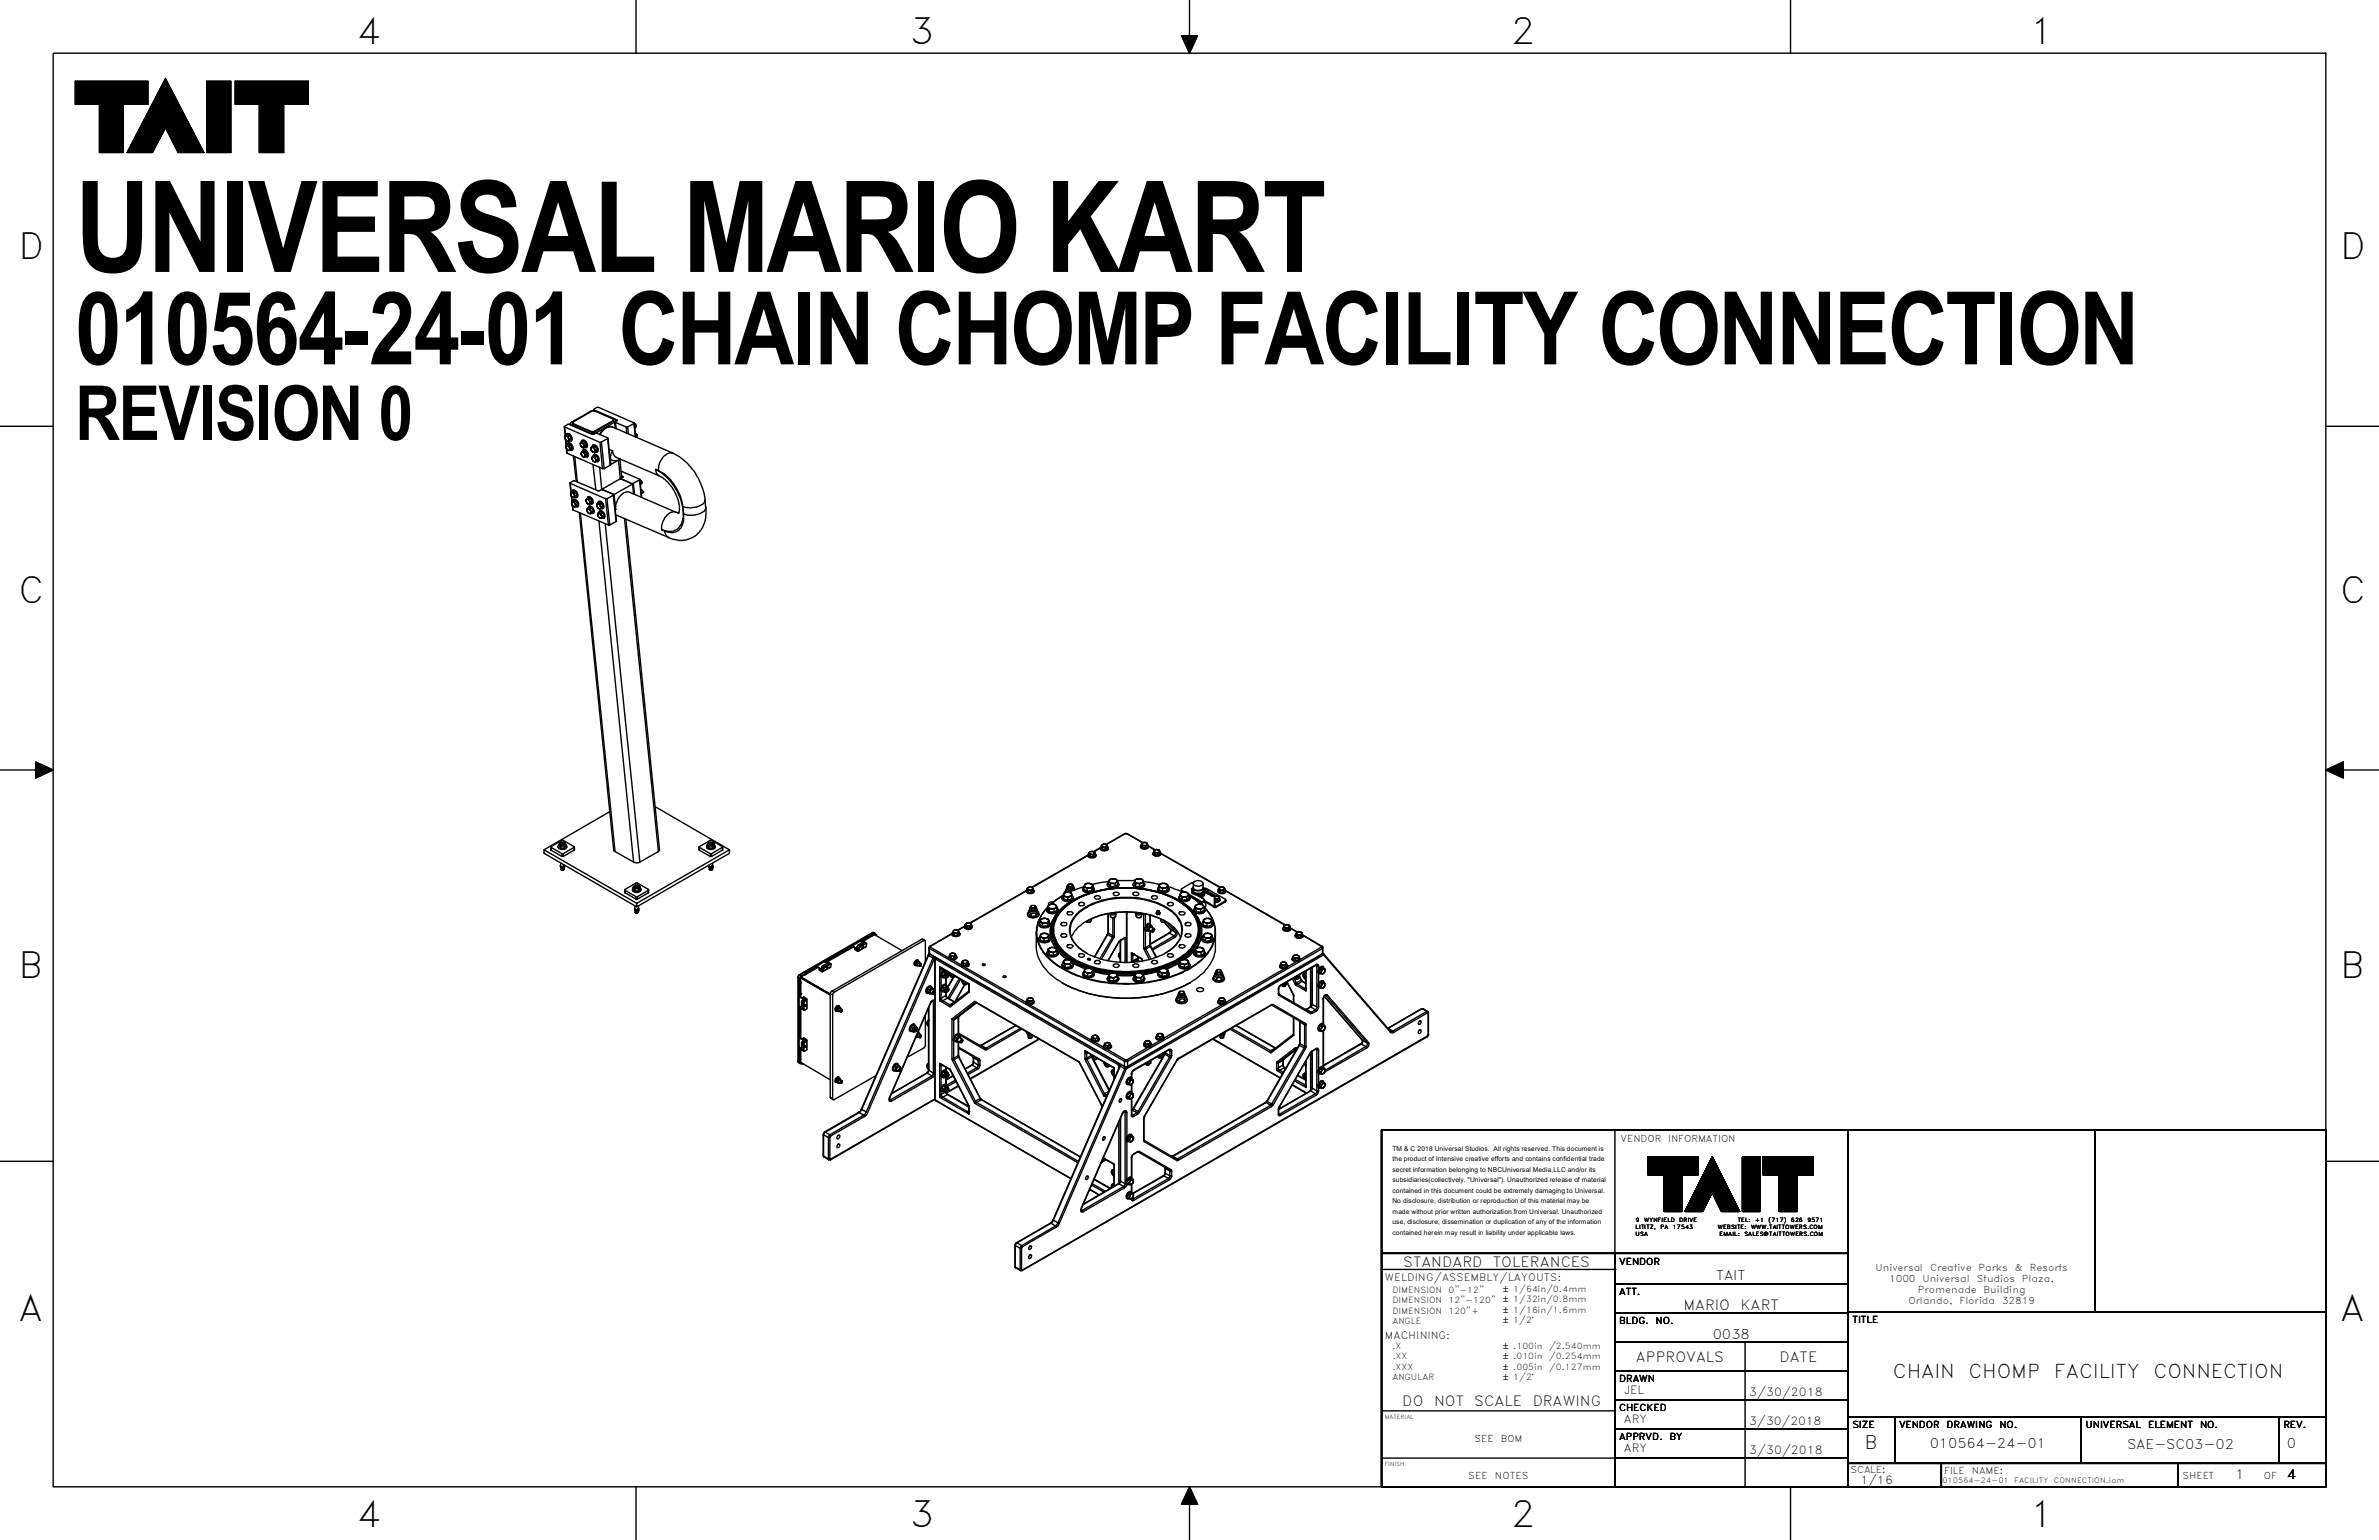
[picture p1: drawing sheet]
<svg xmlns="http://www.w3.org/2000/svg" width="432mm" height="279mm" viewBox="0 0 432 279" stroke-linecap="round" stroke-linejoin="round" font-family="sans-serif">
<defs><g id="words">
<text font-size="23.1" x="13.7" y="49.3">UNIVERSAL MARIO KART</text>
<text font-size="18.4" x="13.7" y="66.1">010564-24-01 CHAIN CHOMP FACILITY CONNECTION</text>
<text font-size="13.8" x="13.7" y="79.8">REVISION 0</text>
<g font-size="6.5">
<text x="64.6" y="8.1">4</text>
<text x="165.1" y="8.1">3</text>
<text x="274.2" y="8.1">2</text>
<text x="368.3" y="8.1">1</text>
<text x="3.3" y="47.1">D</text>
<text x="424.7" y="47.1">D</text>
<text x="3.3" y="109.4">C</text>
<text x="424.7" y="109.4">C</text>
<text x="3.3" y="177.4">B</text>
<text x="424.7" y="177.4">B</text>
<text x="3.3" y="239.7">A</text>
<text x="424.7" y="239.7">A</text>
<text x="64.6" y="277.1">4</text>
<text x="165.1" y="277.1">3</text>
<text x="274.2" y="277.1">2</text>
<text x="368.3" y="277.1">1</text>
</g>
<g font-size="3.4">
<text x="343.5" y="250">CHAIN</text>
<text x="357.3" y="250">CHOMP</text>
<text x="372.8" y="250">FACILITY</text>
<text x="390.8" y="250">CONNECTION</text>
<text x="338.4" y="263">B</text>
</g>
<g font-size="2.5">
<text x="254.7" y="229.9">STANDARD</text>
<text x="271" y="229.9">TOLERANCES</text>
<text x="305.6" y="237.7">MARIO</text>
<text x="315.9" y="237.7">KART</text>
<text x="296.9" y="247">APPROVALS</text>
<text x="323" y="247">DATE</text>
<text x="254.5" y="255.1">DO</text>
<text x="260.3" y="255.1">NOT</text>
<text x="267.6" y="255.1">SCALE</text>
<text x="278.2" y="255.1">DRAWING</text>
</g>
<g font-size="2.4">
<text x="311.5" y="232.2">TAIT</text>
<text x="310.9" y="242.9">0038</text>
<text x="350.3" y="262.8">010564-24-01</text>
<text x="386.1" y="263">SAE-SC03-02</text>
<text x="415.1" y="262.6">0</text>
<text x="405.7" y="268.4">1</text>
<text x="415.1" y="268.3">4</text>
</g>
<g font-size="2">
<text x="294.7" y="253">JEL</text>
<text x="317.5" y="253.2">3/30/2018</text>
<text x="294.7" y="258.3">ARY</text>
<text x="294.7" y="263.5">ARY</text>
<text x="317.5" y="258.5">3/30/2018</text>
<text x="317.5" y="263.8">3/30/2018</text>
<text x="337.7" y="269.2">1/16</text>
</g>
<g font-size="1.8">
<text x="251.3" y="232.4">WELDING/ASSEMBLY/LAYOUTS:</text>
<text x="251.3" y="243">MACHINING:</text>
</g>
<g font-size="1.7">
<text x="294.1" y="207.2">VENDOR</text>
<text x="302.8" y="207.2">INFORMATION</text>
<text x="293.9" y="229.4">VENDOR</text>
<text x="340.4" y="230.5">Universal</text>
<text x="342.9" y="232.5">1000</text>
<text x="348.9" y="232.5">Universal</text>
<text x="350.3" y="230.5">Creative Parks</text>
<text x="358.8" y="232.5">Studios Plaza,</text>
<text x="365.7" y="230.5">&amp;</text>
<text x="368.4" y="230.5">Resorts</text>
<text x="293.9" y="235">ATT.</text>
<text x="346.4" y="236.6">Orlando,</text>
<text x="348.1" y="234.6">Promenade</text>
<text x="355.7" y="236.6">Florida</text>
<text x="360" y="234.6">Building</text>
<text x="363.4" y="236.6">32819</text>
<text x="293.9" y="240.3">BLDG.</text>
<text x="300.5" y="240.3">NO.</text>
<text x="336.2" y="240.1">TITLE</text>
<text x="293.9" y="250.8">DRAWN</text>
<text x="293.9" y="256">CHECKED</text>
<text x="267.7" y="261.6">SEE</text>
<text x="272.4" y="261.6">BOM</text>
<text x="293.9" y="261.3">APPRVD.</text>
<text x="303" y="261.3">BY</text>
<text x="336.2" y="259.1">SIZE</text>
<text x="344.7" y="259.1">VENDOR</text>
<text x="353.3" y="259.1">DRAWING</text>
<text x="362.9" y="259.1">NO.</text>
<text x="378.5" y="259.1">UNIVERSAL</text>
<text x="389.9" y="259.1">ELEMENT</text>
<text x="399.4" y="259.1">NO.</text>
<text x="414.5" y="259.1">REV.</text>
<text x="266.5" y="268.4">SEE</text>
<text x="271.3" y="268.4">NOTES</text>
<text x="335.9" y="267.2">SCALE:</text>
<text x="352.9" y="267.3">FILE</text>
<text x="357.9" y="267.3">NAME:</text>
<text x="396.1" y="268.3">SHEET</text>
<text x="410.9" y="268.3">OF</text>
</g>
<g font-size="1.5">
<text x="252.7" y="234.6">DIMENSION</text>
<text x="252.7" y="236.5">DIMENSION</text>
<text x="252.7" y="238.4">DIMENSION</text>
<text x="262.9" y="234.6">0&quot;-12&quot;</text>
<text x="262.9" y="236.5">12&quot;-120&quot;</text>
<text x="262.9" y="238.4">120&quot;+</text>
<text x="272.9" y="234.4">± 1/64in/0.4mm</text>
<text x="272.9" y="236.3">± 1/32in/0.8mm</text>
<text x="272.9" y="238.2">± 1/16in/1.6mm</text>
<text x="252.7" y="240.3">ANGLE</text>
<text x="252.7" y="244.7">.X</text>
<text x="272.9" y="240.1">± 1/2°</text>
<text x="272.9" y="244.7">± .100in</text>
<text x="281.2" y="244.7">/2.540mm</text>
<text x="252.7" y="246.6">.XX</text>
<text x="252.7" y="248.5">.XXX</text>
<text x="252.7" y="250.4">ANGULAR</text>
<text x="272.9" y="246.6">± .010in</text>
<text x="272.9" y="248.5">± .005in</text>
<text x="272.9" y="250.4">± 1/2°</text>
<text x="281.2" y="246.6">/0.254mm</text>
<text x="281.2" y="248.5">/0.127mm</text>
</g>
<g font-size="1.3">
<text x="352.6" y="269">010564-24-01</text>
<text x="365.6" y="269">FACILITY</text>
<text x="372.8" y="269">CONNECTION.iam</text>
</g>
<g font-size="1.2">
<text x="252.7" y="208.8">TM &amp; C 2018 Universal Studios. All rights reserved. This document is</text>
<text x="252.7" y="210.7">the product of intensive creative efforts and contains confidential trade</text>
<text x="252.7" y="212.6">secret information belonging to NBCUniversal Media,LLC and/or its</text>
<text x="252.7" y="214.5">subsidiaries(collectively, &quot;Universal&quot;). Unauthorized release of material</text>
<text x="252.7" y="216.4">contained in this document could be extremely damaging to Universal.</text>
<text x="252.7" y="218.3">No disclosure, distribution or reproduction of this material may be</text>
<text x="252.7" y="220.2">made without prior written authorization from Universal. Unauthorized</text>
<text x="252.7" y="222.1">use, disclosure, dissemination or duplication of any of the information</text>
<text x="252.7" y="224">contained herein may result in liability under applicable laws.</text>
</g>
<g font-size="1">
<text x="296.9" y="221.6">9</text>
<text x="298.4" y="221.6">WYNFIELD</text>
<text x="304.8" y="221.6">DRIVE</text>
<text x="315.4" y="221.7">TEL:</text>
<text x="318.6" y="221.7">+1</text>
<text x="321" y="221.7">(717)</text>
<text x="325.1" y="221.7">626</text>
<text x="328" y="221.7">9571</text>
<text x="296.9" y="224.3">USA</text>
<text x="296.9" y="222.9">LITITZ,</text>
<text x="301.4" y="222.9">PA</text>
<text x="303.7" y="222.9">17543</text>
<text x="311.8" y="222.9">WEBSITE:</text>
<text x="312.1" y="224.2">EMAIL:</text>
<text x="316.6" y="224.2">SALES@TAITTOWERS.COM</text>
<text x="317.8" y="222.9">WWW.TAITTOWERS.COM</text>
<text x="251.3" y="257.5">MATERIAL</text>
<text x="251.3" y="266">FINISH</text>
</g>
</g></defs>
<!-- layer: Visible (ANSI) -->
<g fill="none" stroke="#000" stroke-width=".25">
<path d="M102.5 77.5l6.4 2.8M102.6 79.2v.4zM102.6 79.6l.3 .3zM102.7 79l.2 .1-.3 .1zM102.7 79l.4-.2a.82 .82 0 0 1 .5 .8M102.7 79a.36 .36 0 0 1 .3-.4 .36 .36 0 0 1 .4 .3l.1 .1a.69 .69 0 0 1 .1 1l-.3-.1M102.9 78.7a.81 .81 0 0 1 .9 1.1l-.2 .2M102.9 79.1l.2 .1 .1 .3zM102.9 79.9l.3 .1zM103 77l-.5 .3M103.2 79.5l.1 .2-.1 .2zM103.3 78.9h.1"/>
<path d="M103.3 79.8l.3-.2-.5 .5M103.3 77l4.2 1.8M103.4 79.1l-.3 .1M103.6 79.3h.1M103.6 79.7h.1M103.8 76.6l3.8-2.1h.6l3.4 1.5a.31 .31 0 0 1 .2 .3 .31 .31 0 0 1-.2 .3M103.9 76.9l3.5 1.5M104 76.8l3.3 1.5M105.7 79.9a.53 .53 0 0 1 .8 .5l.1 .1a.5 .5 0 0 1-.2 .7M107.4 74.6l-3.4 2M107.8 74.4l4.2 1.8M107.9 74.5l3.5 1.6-.1 .2-3.4 1.9"/>
<path d="M108.1 78.6l-.3 .2M108.3 73.9l-.5 .3M108.3 78.6l2 .8M108.6 73.9l6.5 2.8-1.2 .8M110.3 79.6l-1.1 .6M111.7 76.6l2 .9M112 76.3l-.3 .2M115.1 76.9l.3 .1a.43 .43 0 0 1-.2 .7M115.3 77l.1 .1v.2M115.3 77h.1M115.3 78.6l.2 .1a.32 .32 0 0 1 .1 .4 .32 .32 0 0 1-.2 .2M115.4 78.7h.2v.4"/>
<path d="M102.7 81.1l.2 .4zM102.7 80.8h.2l-.2 .2zM102.9 81.5l.3 .2zM102.9 80.7a.33 .33 0 0 1 .3-.3 .33 .33 0 0 1 .4 .2l.2 .3a.59 .59 0 0 1 0 .8h-.3M102.9 80.8h.3l.1 .3zM102.9 82.2l6.4 2.8h.4l1-.6M103.1 80.5a.6 .6 0 0 1 .8 .5 .5 .5 0 0 1-.1 .7M103.2 81.7l.2-.2v.2zM103.2 80.8l.3-.2 .3 .5-.3 .2M103.3 80.6h.1M103.3 81.1l.2 .2-.1 .2zM103.5 80.6h-.4l-.3 .2"/>
<path d="M103.5 87.7l6.4 2.8M103.6 89.5v.3zM103.6 80.9h.1M103.6 89.8l.3 .4zM103.7 89.3h.1l.1 .1zM103.8 89.3a.45 .45 0 0 1 .5-.3 .45 .45 0 0 1 .3 .4l.2 .3a.35 .35 0 0 1-.1 .4 .35 .35 0 0 1-.4 .1M103.8 81.3h.1M103.8 91.2v.4zM103.8 81.1v.4l-.4 .2M103.8 91.1h.2l-.2 .1zM103.8 91.6l.4 .3zM103.8 89.3l.3-.2 .4 .2-.3 .2"/>
<path d="M103.9 91l.3-.2 .4 .1-.3 .2M103.9 90.2h.3zM103.9 90.9a.4 .4 0 0 1 .4-.2 .4 .4 0 0 1 .4 .2l.2 .3a.4 .4 0 0 1 .1 .6 .4 .4 0 0 1-.5 .1M103.9 89a.77 .77 0 0 1 .9 .3 .77 .77 0 0 1-.2 .9M103.9 89.4l.3 .1 .1 .4zM104 91.1h.3l.1 .3zM104 92.5l6.4 2.8 1.4-.7M104.1 90.7a.8 .8 0 0 1 .8 .4 .8 .8 0 0 1-.1 .8M104.1 87.2l-.6 .4M104.2 91.9l.3-.1-.1 .2zM104.3 89.9l.1 .1-.2 .2zM104.3 89.2h.1"/>
<path d="M104.3 87.2l4.2 1.8M104.4 90.9h.1M104.4 91.4l.1 .4zM104.5 89.3l.2 .6-.3 .1M104.6 90.9l.2 .5v.2M104.6 89.6h.1M104.6 90h.1M104.7 91.2h.1M104.7 89.9l-.6 .4M104.8 91.6h.1M104.8 91.6l-.4 .4M104.8 91.4l-.3 .2"/>
<path d="M105.3 80.4l.1 .4zM105.4 80.8l.3 .4zM105.5 80.2l.2 .1-.4 .1zM105.5 80.2l.3-.2a.78 .78 0 0 1 .6 .8M105.5 80.2a.33 .33 0 0 1 .3-.3 .33 .33 0 0 1 .4 .2l.3 .4a.39 .39 0 0 1 0 .5 .39 .39 0 0 1-.5 .2M105.5 82.1v.4zM105.5 82.5l.4 .4zM105.6 82h.3l-.4 .1zM105.7 80.3l.2 .2 .1 .2zM105.7 81.2h.3l-.1 .1zM105.9 81.7a.64 .64 0 0 1 .8 .6l.1 .4-.2 .2M105.9 82l.3 .4z"/>
<path d="M105.9 82.9h.3l-.1 .1zM106 80.7l.1 .3-.1 .2zM106 80.1h.1M106.1 81l.3-.2-.5 .5M106.2 81.9h.1M106.2 82.4l.1 .3-.1 .2zM106.2 80.3l-.3 .2M106.3 80.5h.1M106.3 82.7l.3-.2-.5 .5M106.4 80.9h.1M106.4 90.7l.1 .4zM106.4 82l-.4 .2"/>
<path d="M106.4 90.6h.3l-.3 .1zM106.5 82.2h.1M106.5 82.6h.1M106.5 91.1l.3 .3zM106.5 90.5l.3-.2 .4 .1-.3 .2M106.6 90.4a.43 .43 0 0 1 .4-.2 .43 .43 0 0 1 .4 .4l.1 .2a.37 .37 0 0 1 .1 .5 .37 .37 0 0 1-.5 .1M106.6 92.4v.4zM106.6 82.5l-.2-.5-.4-.3-.3 .2a.42 .42 0 0 1 .4-.3 .42 .42 0 0 1 .4 .3l.1 .1a.55 .55 0 0 1-.2 .9h-.2M106.6 92.3h.2l-.2 .1zM106.6 92.8l.4 .4zM106.7 90.2a.78 .78 0 0 1 .8 .3 .78 .78 0 0 1-.1 .9M106.7 92.2l.3-.2 .4 .1-.3 .2"/>
<path d="M106.7 90.6l.3 .3zM106.7 92.1a.38 .38 0 0 1 .4-.3 .38 .38 0 0 1 .4 .3l.2 .4a.4 .4 0 0 1 .1 .5 .4 .4 0 0 1-.5 .2M106.8 92.3h.3v.3zM106.8 91.4l.3-.1-.1 .2zM106.9 91.9a.8 .8 0 0 1 .8 .4 .8 .8 0 0 1-.1 .9M107 93.2l.3-.2-.1 .2zM107 90.4h.1M107 90.9l.1 .2v.2zM107.1 92.6l.2 .2v.2zM107.2 92.1h.1M107.2 90.4l.2 .5v.2M107.3 81.2v.5z"/>
<path d="M107.3 81.7l.3 .3zM107.3 90.7h.1M107.4 81.1l.2 .1h-.3zM107.4 92.1l.2 .5v.2M107.4 91.1h.1M107.4 91.1l-.4 .4M107.4 81a.4 .4 0 0 1 .4-.2 .4 .4 0 0 1 .4 .2l.1 .2a.48 .48 0 0 1 .2 .5 .48 .48 0 0 1-.5 .3M107.4 81.1l.4-.2a.79 .79 0 0 1 .6 .7M107.4 90.9l-.3 .2M107.5 82.9v.5zM107.5 83.4l.3 .4zM107.5 92.4h.1"/>
<path d="M107.6 82.8l.2 .1h-.3zM107.6 92.8h.1M107.6 92.8l-.4 .4M107.6 82.7a.38 .38 0 0 1 .4-.3 .38 .38 0 0 1 .4 .3l.2 .4a.4 .4 0 0 1 .1 .5 .4 .4 0 0 1-.5 .2M107.6 80.8a.77 .77 0 0 1 .8 .3 .77 .77 0 0 1 0 .9h-.1M107.6 82.8l.3-.2a.79 .79 0 0 1 .7 .7M107.6 81.2l.3 .3zM107.6 82h.3v.1zM107.6 92.6l-.3 .2M107.8 82.5a.78 .78 0 0 1 .8 .3 .78 .78 0 0 1-.1 1M107.8 82.9l.2 .1 .1 .2zM107.8 83.8l.3-.1v.1z"/>
<path d="M107.9 81h.1M107.9 81.5l.2 .3-.2 .2zM108.1 83.2l.1 .2-.1 .3zM108.1 81.8l.3-.2-.5 .5M108.1 82.7h.1M108.1 81.1l-.3 .2M108.2 83.5l.4-.2-.5 .5M108.3 81.3h.1M108.3 81.8h.1M108.3 91.6l.1 .3zM108.3 82.8l-.3 .2M108.4 91.9l.3 .4z"/>
<path d="M108.5 83.1h.1M108.5 83.5h.1M108.5 91.3l.1 .1-.3 .2zM108.5 91.3l.3-.2 .4 .2-.4 .1M108.5 91.3a.39 .39 0 0 1 .4-.3 .39 .39 0 0 1 .4 .2 .6 .6 0 0 1 .3 .6 .6 .6 0 0 1-.4 .5h-.1M108.5 93.2l.1 .5zM108.6 91.4h.2l.1 .4zM108.6 93l.2 .2-.2-.1-.1 .1zM108.6 93.7l.3 .3zM108.6 93l.3-.2 .4 .2-.3 .2M108.6 91a.85 .85 0 0 1 .9 .4 .85 .85 0 0 1 0 .9h-.1M108.7 93a.33 .33 0 0 1 .3-.3 .33 .33 0 0 1 .3 .2l.4 .4a.39 .39 0 0 1 0 .5 .39 .39 0 0 1-.4 .2"/>
<path d="M108.7 92.3h.2l.1-.1v.1zM108.8 93.2h.2l.1 .3zM108.8 92.7a.85 .85 0 0 1 .8 .4 .85 .85 0 0 1 .1 .9h-.2M108.9 91.8l.2 .1-.1 .3zM108.9 94h.1l.2-.1v.1zM109 91.2h.1M109.1 93.5l.2 .2-.1 .2zM109.1 88.8l-.3 .2M109.2 91.3l.2 .5-.1 .1M109.2 92.9h.1M109.3 91.5v.1M109.3 91.9h.1"/>
<path d="M109.3 93l.3 .5-.1 .2M109.3 88.7v.1l2 .9M109.3 91.9l-.3 .4M109.4 91.8l-.3 .1M109.5 93.2h.1M109.5 93.7h.1M109.5 93.7l-.3 .3M109.6 93.5l-.3 .2M110.8 84.3h.1M111.2 81.8l-.4 1 .1 1.5 1.7-1M111.3 89.9l-1.1 .6M112.5 86.9h.2l2 .9"/>
<path d="M112.7 85.5l3.4 1.4v.2l-1.2 .6M112.8 86.4h.2M113 86.6l-.3 .1M116.1 87.1l.4 .5-.2 .3M116.3 87.2l.2 .4M116.3 88.8l.4 .4v.2l-.3 .2M116.5 88.9l.2 .4M116.7 89.3h.1M99.9 153.6l2.2-1.2 2.2 1.3-2.1 1.2h-.2l-2.1-1.2zM99.9 154.2l2.1 1.2M101.3 153.5a.88 .88 0 0 0 1.3 .5l.3-.3v-.2M101.5 153.2v.3a.73 .73 0 0 0 1.2 0v-.3"/>
<path d="M101.5 153.2l.2-.3 .2-.1a.31 .31 0 0 0-.4 .4 .31 .31 0 0 0 .5 .2l.6-.1-.2 .2M101.5 153.2l.3 .3M101.5 153.3a.43 .43 0 0 0-.1 .6 .43 .43 0 0 0 .6 .1 .57 .57 0 0 0 .6-.1 .57 .57 0 0 0 .2-.5l-.1-.1M101.8 153.5h.6M101.8 153.5v.4M102.2 152.8l.4 .2-.3-.2M102.4 153.5v.4M102.6 153l.1 .2-.1 .1zM104.2 154.2l-2 1.2M110.7 147.3l-12 6.9M118.9 146.4l13.5 7.8M119.7 154.1l-.2 .4-3.6 2-.9-.1-3.5-2-.1-.2"/>
<path d="M126.9 153.6l2.1-1.2 2.2 1.2v.1l-2.2 1.2-2.1-1.2zM126.9 154.2l2 1.2M128.3 153.5a.63 .63 0 0 0 .9 .6 .55 .55 0 0 0 .6-.6M128.4 153.2v.3a.79 .79 0 0 0 1.3 0v-.3M128.4 153.2l.4-.4a.3 .3 0 0 0-.3 .4 .3 .3 0 0 0 .5 .2l.5-.1-.2 .2M128.4 153.2l.3 .3M128.4 153.3a.41 .41 0 0 0-.1 .5 .41 .41 0 0 0 .5 .2h.1a.57 .57 0 0 0 .6-.1 .57 .57 0 0 0 .2-.5v-.1M128.7 153.5h.6M128.7 153.5v.4M129.2 152.8l.3 .2zM129.3 153.5v.4M129.5 153l.2 .2-.2 .1z"/>
<path d="M131.1 154.2l-1.9 1.2M197.5 155.1a.76 .76 0 0 0 1.3 .4l.1-.4M197.6 154.9a.41 .41 0 0 0-.1 .5 .41 .41 0 0 0 .5 .2h.1a.61 .61 0 0 0 .8-.5l-.1-.2v.4l-.7 .1M197.6 154.7l.2-.1-.1 .1v.1zM197.6 154.7l.1 .6M197.7 155.3h.1M197.7 154.8l.2 .2h.2h-.3zM197.7 155.3l.4 .1M197.8 154.6l.5-.1zM197.8 155v.4M198.1 155.4h.1M198.1 155l.5-.1-.2 .2z"/>
<path d="M198.3 154.5l.4 .2zM198.4 155.1v.3M198.6 155.4h.1M198.7 154.7l.1 .2h-.2zM199.7 153.9a.78 .78 0 0 0 .7 .5 .78 .78 0 0 0 .8-.5M199.9 153.6a.34 .34 0 0 0-.2 .4 .34 .34 0 0 0 .4 .2l.4 .1a.49 .49 0 0 0 .6-.6l-.1-.1M199.9 153.4l.1 .5M200 153.9h.1M200 153.5l.3 .2h-.3zM200 153.9v.2h.3M200 153.3v.2l-.1-.1zM200 153.7v.4"/>
<path d="M200.2 153.2l-.1 .1 .4-.1zM200.3 154.1h.1M200.3 153.7h.5l-.2 .1zM200.5 153.2l.4 .2zM200.6 153.8v.4M200.8 154.1h.1M200.9 153.4l.1 .1-.2 .2zM201 153.5v.4l-.4 .3-.3-.1M201.2 159.9v.5l.3 .4M201.2 160l-3 .5M201.2 159.8l.2-.2-.1 .2 .1 .2-.2-.1zM201.5 159.6l.6-.2z"/>
<path d="M202.1 159.4h.3l.3 .2zM202.7 159.6l.2 .4-.3 .1 .2-.1zM202.8 159.8h3.1M202.9 160v.5l-.5 .4v-.6M205.9 159.7l.2 1M206 159.6l.2-.1-.2 .2v.2zM206 159.9l.1 .2 .3 .2-.3-.1zM206.2 159.5l.8-.1zM207 153.5a.78 .78 0 0 0 .7 .6 .78 .78 0 0 0 .8-.6M207 159.4l.5 .4-.1-.2zM207.1 153.3a.38 .38 0 0 0 0 .5 .38 .38 0 0 0 .4 .1l.3 .1a.57 .57 0 0 0 .7-.5l-.2-.2M207.1 153.2l.2-.2v.3z"/>
<path d="M207.1 153.2v.3l.3 .3v-.4M207.3 153.7h.1M207.3 153.3l.4 .1zM207.4 152.9l.4-.1zM207.5 159.8v.3l-.4 .1 .4-.2zM207.5 159.9l3 .6M207.7 153.8h.1M207.7 153.4l.5-.1-.2 .2zM207.8 152.8l.4 .2zM208 153.5v.4M208.2 153.7h.1M208.2 153l.1 .2-.1 .1z"/>
<path d="M208.3 153.2v.3l-.3 .4-.6-.1M209.2 154.8a.83 .83 0 0 0 1.5 .1v-.1M209.4 154.6a.34 .34 0 0 0-.2 .4 .34 .34 0 0 0 .5 .2l.2 .1a.59 .59 0 0 0 .8-.6l-.2-.1v.3l-.4 .2v-.3M209.4 154.4l.1 .7M209.5 154.9h.1M209.5 154.5l.3 .2h-.3zM209.5 154.2v.3l-.1-.1zM209.5 154.7v.4h.6M209.6 154.2l.3-.1 .2 .1zM209.8 154.7l.5-.1-.2 .2zM209.8 155.1h.1M210.1 154.2h.3v.2z"/>
<path d="M210.3 155.1h.1M210.4 154.4l.1 .2h-.2zM216.7 160l.5-.2h.6a.45 .45 0 0 1 .6 .4 .45 .45 0 0 1-.5 .5l-.6 .1a.53 .53 0 0 1-.6-.2 .53 .53 0 0 1 0-.6zM113.4 161.4l2-1.2h.3l2 1.3-2 1.2h-.3zM113.4 161.9l2 1.2M114.8 161.4a.75 .75 0 0 0 1.2 .5l.3-.2v-.3M114.9 161l.4 .2M114.9 161a.45 .45 0 0 0 0 .6 .45 .45 0 0 0 .4 .2h.4a.49 .49 0 0 0 .5-.2 .49 .49 0 0 0 0-.6M115.3 161.2h.6M115.3 161.2v.4M115.4 160.6l-.5 .4M115.4 160.7a.32 .32 0 0 0-.3 .4 .32 .32 0 0 0 .5 .1l.4-.2-.1 .2"/>
<path d="M115.6 163.9l16.8-9.7v.6l-16.8 9.7zM115.6 163.9l-16.9-9.7v.6l16.9 9.7M115.7 160.6l.3 .2-.2-.1M115.9 161.2v.4M116 160.8l.2 .1-.2 .1zM116.2 160.9a.68 .68 0 0 1-.3 .7 .68 .68 0 0 1-.7 0l-.3-.2v-.4M117.7 162l-2 1.1M145.4 177.3v.1M145.7 177h.1M145.7 177.5h.1M149.6 174.4h.1M150.1 175.5l.1-.2v.3z"/>
<path d="M150.1 175.4v.1M156 170.7l.1 .1M156.5 171.8l.2-.2-.2 .3zM156.6 171.6l-.1 .1M158.6 169.5l5.1 3M166.1 174.9l.1 .2M166.2 174.6h.1M166.3 175.1l.1 .1M166.4 175.2a.16 .16 0 0 1-.2-.1 .16 .16 0 0 1 .2-.2l-.1-.3h.3v-.2l.3 .1-.3 .2-.2 .2 .1 .3M166.4 175.2h.2M166.6 174.4a.42 .42 0 0 0-.5 .2 .42 .42 0 0 0 .2 .5M166.6 174.2a.56 .56 0 0 0-.6 .3 .56 .56 0 0 0 .1 .6"/>
<path d="M166.6 175.1l.3 .2M166.8 174.4a.26 .26 0 0 0-.3-.3 .26 .26 0 0 0-.3 .3l-.1 .2a.34 .34 0 0 0 .1 .6l.1-.1M166.9 174.7l.3 .2M166.9 174.6h.1M167 174.8l-.1-.2-.2 .1a.26 .26 0 0 0-.2 .2 .26 .26 0 0 0 .2 .3h.1M167.1 175.3h.1M167.2 175.1v-.1a.17 .17 0 0 0-.2-.1 .17 .17 0 0 0-.1 .2v.2h.2M167.3 170.4l-16.5 9.6-.1 .2v18.9M167.7 170.6l-16.3 9.4M168 170.8v3.6M168.2 180l.3 .1M168.4 179.4l.2 .1"/>
<path d="M169 178.9a.8 .8 0 0 0-.9 1.1l.2 .2M169 179.1l-.2-.1-.3 .2-.3 .7 .6 .4a.22 .22 0 0 1-.3-.1 .22 .22 0 0 1 .1-.3v-.4l.4-.1a.16 .16 0 0 1 .1-.2 .16 .16 0 0 1 .2 .2l.1 .1M169.2 179.3a.42 .42 0 0 0-.5-.4 .42 .42 0 0 0-.4 .4l-.1 .3a.37 .37 0 0 0-.1 .5 .37 .37 0 0 0 .5 .1M169.4 179.9l.1-.1a.22 .22 0 0 1 .1 .3 .22 .22 0 0 1-.3 .1zM169.4 179.6l.2 .2M169.4 179.5a.5 .5 0 0 0-.5 .2 .5 .5 0 0 0-.1 .6M169.5 179.7v-.1a.44 .44 0 0 0-.6 .1 .44 .44 0 0 0 .1 .6h.2M169.7 180v-.1a.28 .28 0 0 0-.4-.1 .28 .28 0 0 0-.1 .3v.2h.3M170.9 179.6l.2 .2M170.9 176.9l.2 .1M171.1 179.1l.2 .1M171.2 176.3l.2 .2"/>
<path d="M171.4 176h-.1a.96 .96 0 0 0-.4 1.3M171.4 176l-.4 .3-.1 .4a.33 .33 0 0 0-.1 .4 .33 .33 0 0 0 .4 .2M171.6 180l-.2-.2 .2-.5 .5-.2-.3-.3-.2 .3a.45 .45 0 0 0-.3 .5l-.1 .2 .4 .2M171.6 177.4l-.2-.2 .2-.5 .4-.2a.16 .16 0 0 0-.1-.2 .16 .16 0 0 0-.2 .1l-.3 .1v.2a.34 .34 0 0 0-.1 .6v.1h.3M171.7 178.6a.82 .82 0 0 0-.8 .4 .82 .82 0 0 0 0 .8v.1M171.8 178.8h-.4a.62 .62 0 0 0-.5 .5 .62 .62 0 0 0 .5 .7M171.8 178.9a.47 .47 0 0 0-.5-.3 .47 .47 0 0 0-.4 .5v.1a.4 .4 0 0 0-.1 .5 .4 .4 0 0 0 .5 .2M171.8 176.2v.1a.63 .63 0 0 0-.8 .3 .63 .63 0 0 0 .3 .8M171.8 177l.3-.2a.28 .28 0 0 1 .1 .4 .28 .28 0 0 1-.3 .2zM171.9 179.5l.2-.1a.26 .26 0 0 1 .1 .3 .26 .26 0 0 1-.4 .1zM172 176.5l.1 .1M172 179.3h.1"/>
<path d="M172 176.7h.1M172.1 179.4v-.1a.28 .28 0 0 0-.3-.2 .28 .28 0 0 0-.2 .4 .27 .27 0 0 0-.1 .2 .27 .27 0 0 0 .2 .3h.1l-.2-.1M172.1 176.8v-.1a.47 .47 0 0 0-.5 .1 .47 .47 0 0 0 0 .6h.2l-.2-.1M172.2 173.6a.67 .67 0 0 0 1 .5 .54 .54 0 0 0 .5-.5M172.2 176.5a.5 .5 0 0 0 .6 .3M172.2 179.6a.2 .2 0 0 0-.1-.3 .2 .2 0 0 0-.3 .2v.1a.18 .18 0 0 0 0 .3 .18 .18 0 0 0 .2 0M172.2 177a.2 .2 0 0 0-.1-.3 .2 .2 0 0 0-.3 .1l-.1 .4 .1 .2 .2-.1M172.3 176.5l.4 .2M172.3 176.6l.1 .3 .2 .1M172.4 173.4a.39 .39 0 0 0-.2 .4 .39 .39 0 0 0 .5 .3h.3a.48 .48 0 0 0 .6-.6l-.1-.1v.3l-.7 .2M172.4 173.2l.2-.2-.1 .3zM172.4 173.2l.1 .5"/>
<path d="M172.5 177a.61 .61 0 0 0 .9 .1M172.5 176.9a.64 .64 0 0 0 .8 .2M172.5 177h.1M172.5 173.7h.1M172.5 173.3l.3 .2h-.3zM172.5 173.7l.3 .2M172.5 173.5v.4M172.6 177l.1 .1 .5-.1M172.6 177.2a.41 .41 0 0 0 .7 0M172.6 173l.2-.1 .2 .1zM172.6 176.8v.2M172.7 177.3h.5"/>
<path d="M172.7 177.3h.1M172.8 169.4a.71 .71 0 0 0 1.1 .5l.3-.3v-.2M172.8 173.9h.1M172.8 173.5l.5-.1-.1 .1zM172.9 169.2a.45 .45 0 0 0 0 .5 .45 .45 0 0 0 .5 .2h.1a.57 .57 0 0 0 .7-.5l-.1-.2M172.9 169v.4l.1 .1M173 173l.4 .2zM173 169.5h.1M173 169.2l.5 .1zM173 169.5l.5 .2M173.1 168.8l.4-.1zM173.1 168.8l-.1 .4-.1-.2z"/>
<path d="M173.1 173.5v.4M173.2 177h.1M173.2 169.3v.4M173.3 173.8h.1M173.4 173.2l.1 .2h-.2zM173.5 169.7h.1M173.5 169.3l.4-.1-.2 .2zM173.5 168.7l.4 .2zM173.7 169.4v.3M173.9 168.9l.2 .1-.2 .2zM173.9 169.5v.1M174.1 169l-.2 .6-.4 .1"/>
<path d="M174.4 174.9a.57 .57 0 0 0 .7 .6h.2a.55 .55 0 0 0 .6-.6M174.4 177.7l.4 .4h.3M174.5 177.7l.4 .3M174.6 177.9v.3h.2a.4 .4 0 0 0 .7 .1M174.6 177.9h.1M174.6 174.6a.43 .43 0 0 0 0 .6 .43 .43 0 0 0 .5 .1 .49 .49 0 0 0 .6-.1 .49 .49 0 0 0 .1-.6v.4l-.5 .3-.2-.1M174.6 174.5l.1 .5M174.7 178.2l.4 .3 .5-.1-.2 .1a.46 .46 0 0 1-.7-.3zM174.7 175h.1M174.7 174.6l.4 .2h-.3zM174.7 174.4l.1-.1-.1 .3zM174.7 175l.1 .2h.3"/>
<path d="M174.8 178.5l.1 .1h.5l.1-.1M174.8 174.3l.5-.1zM174.8 174.8v.4M174.8 178.1v.1M174.9 178.6h.6M175 168.1a.78 .78 0 0 0 .7 .6 .78 .78 0 0 0 .8-.6M175.1 175.2h.1M175.1 174.8l.4-.1-.2 .2zM175.2 167.8a.43 .43 0 0 0-.1 .6 .43 .43 0 0 0 .6 .1h.4a.35 .35 0 0 0 .4-.3 .35 .35 0 0 0-.2-.4M175.2 167.7l.1-.1v.2zM175.2 167.8l.1 .5M175.3 174.2l.3 .2z"/>
<path d="M175.3 168.3h.1M175.3 167.8l.4 .2h-.2zM175.3 168.3l.4 .1M175.3 174.9v.4M175.5 178.3h.1M175.5 167.4l-.2 .2 .5-.2zM175.5 168v.4M175.5 175.1h.1M175.6 174.4l.2 .2-.3 .1 .2-.1zM175.7 168.4h.1M175.7 168l.4-.1zM175.8 167.4l.3 .2z"/>
<path d="M176 168v.4M176.1 168.3h.1M176.1 167.6l.2 .2-.2 .1zM176.3 167.8v.3l-.3 .3h-.3M178.3 174.9h.4l.1 .2-.3 .1zM182.1 177.1a.25 .25 0 0 1 .3-.1 .25 .25 0 0 1 .2 .3l-.4 .1-.1-.2zM186.2 161.7a.82 .82 0 0 0 .8 .4 .82 .82 0 0 0 .7-.4M186.4 161.4a.42 .42 0 0 0 0 .5 .42 .42 0 0 0 .5 .2h.1a.43 .43 0 0 0 .6-.2 .43 .43 0 0 0-.1-.5v.3l-.4 .3-.2-.1M186.4 161.2l.2-.2-.1 .3zM186.4 161.2l.1 .5M186.5 161.7h.1M186.5 161.3l.4 .2h-.3z"/>
<path d="M186.5 161.7l.4 .2M186.5 165.8a.78 .78 0 0 0 1 .8l.3-.1a.68 .68 0 0 0 .8-.7M186.6 161.5v.4M186.7 161h.4zM186.7 165.5a.53 .53 0 0 0-.1 .6 .53 .53 0 0 0 .5 .3h.7a.57 .57 0 0 0 .6-.2 .57 .57 0 0 0 0-.7M186.9 161.9h.1M186.9 161.5l.4-.1-.2 .2zM186.9 165l-.2 .4 .2 .1a.23 .23 0 0 0 .2 .3 .23 .23 0 0 0 .3-.1h.4a.19 .19 0 0 0 .3 0 .19 .19 0 0 0 .1-.2l.2-.1M186.9 164.8v.2M187 164.6a.41 .41 0 0 0 0 .5 .41 .41 0 0 0 .6 .1 .37 .37 0 0 0 .4-.1 .37 .37 0 0 0 0-.5M187 164.8h.1a.54 .54 0 0 0 .9 0M187 164.5v.3"/>
<path d="M187.1 161l.4 .2zM187.1 164.4l.2-.1h.3a.23 .23 0 0 1 .4 .2 .23 .23 0 0 1-.3 .2h-.4zM187.1 161.6v.4M187.1 165.9v.3M187.3 164.3a.22 .22 0 0 0-.2 .3 .22 .22 0 0 0 .2 .2h.3a.32 .32 0 0 0 .4-.4l-.2-.1M187.3 161.9h.1M187.5 161.2v.2h-.2zM188 164.5v.3M188 165.8v.4M188.1 169.2v2.5a7.8 7.8 0 0 0 4.2 6.3 22.9 22.9 0 0 0 13 3.1 21.9 21.9 0 0 0 11.9-3.6 8.5 8.5 0 0 0 3.4-5v-3.3M188.2 164.8a.68 .68 0 0 1-.5 .7 .68 .68 0 0 1-.8-.3v-.2M188.2 165l.2 .4"/>
<path d="M188.4 165.4v.3a1.01 1.01 0 0 1-1.7 .1v-.4M188.5 170.3a.78 .78 0 0 0 1 .8h.2a.87 .87 0 0 0 .9-.8M188.5 167.6a1.1 1.1 0 0 0 1.8 .5l.3-.3v-.2M188.7 167.2v.5l.5 .4M188.7 167.3a.63 .63 0 0 0 0 .7 .63 .63 0 0 0 .8 .2h.2a.63 .63 0 0 0 .7-.2 .63 .63 0 0 0 0-.7M188.8 170.1v.5l.7 .2M188.8 169.9a.51 .51 0 0 0-.2 .6 .51 .51 0 0 0 .5 .4h.6a.76 .76 0 0 0 .9-.7l-.2-.3M188.8 169.7l.4 .4h-.4zM188.8 169.5l.4-.1-.4 .3zM188.8 166.9l.2 .4-.3-.1zM188.9 166.8l.6-.2zM189 167.9h.1"/>
<path d="M189 167.3l.7 .1a.41 .41 0 0 1-.7-.1zM189.2 170.7h.1M189.2 170.1h.7a.41 .41 0 0 1-.7 0zM189.2 169.4l.4-.1 .4 .1zM189.2 167.6v.5l.9-.1M189.5 170.3v.5l.8-.2M189.5 166.6l.7 .2zM189.7 168h.1M189.7 167.4h.2l.3-.2-.1 .3zM189.9 170.7h.1M189.9 170.1h.2l.2-.3v.3zM190 169.4l.3 .2v.2l.1-.2z"/>
<path d="M190 172.9a.79 .79 0 0 0 .9 .7l.6-.1a.64 .64 0 0 0 .6-.6M190 165a.76 .76 0 0 0 .8 .7h.5a.76 .76 0 0 0 .8-.7M190.2 172.2l.3-.2-.2 .4zM190.2 172.5a.5 .5 0 0 0-.2 .6 .5 .5 0 0 0 .5 .3l.3 .1a.9 .9 0 0 0 1.2-.8l-.2-.2v.5l-.6 .4v-.6M190.2 166.8l.2 .2-.2 .2 .1-.3zM190.2 164.5v.5l.2 .4M190.2 164.7a.46 .46 0 0 0-.2 .6 .46 .46 0 0 0 .5 .2l.3 .1a.9 .9 0 0 0 1.2-.6l-.2-.3M190.2 164.6a6.1 6.1 0 0 0-.2 8.8 18 18 0 0 0 11.3 4.8 23.5 23.5 0 0 0 15.4-3.1 7.4 7.4 0 0 0 3.8-6.8 7 7 0 0 0-2-3.8 6.2 6.2 0 0 1 .2 9.1 17.3 17.3 0 0 1-9.6 4.5 26.1 26.1 0 0 1-15.4-1.9 9.7 9.7 0 0 1-5.4-5.6 6.3 6.3 0 0 1 1.9-6zM190.2 172.2v.6l.1 .2M190.2 167.8h.1M190.2 164.3l.2-.1-.2 .3 .1 .1-.1-.1zM190.3 173h.1"/>
<path d="M190.3 172.4l.1 .2 .4 .1h-.4zM190.3 173l.1 .2 .8 .2M190.3 170.4h.1M190.3 165.2h.1M190.3 164.6l.6 .3a.35 .35 0 0 1-.4 0 .35 .35 0 0 1-.2-.3zM190.4 169.6l-.1 1v-.5M190.4 172.7v.5M190.4 167v.6l-.3 .4v-.5M190.4 164.9v.5l.9 .1M190.5 172l.7-.1zM190.5 164.1l.6-.1zM190.8 173.3h.1"/>
<path d="M190.8 172.7h.7a.46 .46 0 0 1-.7 0zM190.9 165.5h.1M190.9 164.9l.7-.2a.45 .45 0 0 1-.7 .2zM191.1 164l.5 .1 .1 .2zM191.1 168.8v.1a5.3 5.3 0 0 0 2.1 4.1M191.2 163.7a.49 .49 0 0 0-.6-.1 .49 .49 0 0 0-.2 .5v.1M191.2 171.9l.4 .1 .2 .2zM191.5 173.2h.1M191.6 165.4h.1M191.7 164.3a.2 .2 0 0 1 .1 .3 .2 .2 0 0 1-.2 .1l.2-.2zM191.8 172.2v.3l-.3 .2 .2-.2zM191.8 164.6v.6l-.5 .3v-.5"/>
<path d="M192.7 162.9a1 1 0 0 0 1.5 .6h.1a.66 .66 0 0 0 .5-.6M192.7 175.1a.9 .9 0 0 0 1.3 .7 .68 .68 0 0 0 .8-.7M192.7 169.5l.2-.1a.5 .5 0 0 1 .7 .5l-.4 .2a.37 .37 0 0 1-.5-.1 .37 .37 0 0 1 0-.5zM192.7 165.2a15.6 15.6 0 0 1 10.5-4 17.4 17.4 0 0 1 12.3 3.4 5.4 5.4 0 0 1 1.8 5.4 7.2 7.2 0 0 1-3.6 4.1 20.4 20.4 0 0 1-19-.3 5.9 5.9 0 0 1-3.4-6.1 6.4 6.4 0 0 1 1.4-2.5zM192.8 167.4h.4a.31 .31 0 0 1 .4 .3 .31 .31 0 0 1-.4 .3h-.2a.3 .3 0 0 1-.4-.2 .3 .3 0 0 1 .2-.4zM192.8 178.4a25.7 25.7 0 0 0 17.8 2 22.8 22.8 0 0 0 5.2-2M192.9 174.8a.54 .54 0 0 0-.1 .6 .54 .54 0 0 0 .6 .2l.3 .1a.86 .86 0 0 0 1.1-.7l-.2-.2M192.9 162.5l-2.2 1.6M192.9 174.6v.5l.3 .2M193 162.3l.4 .4-.4-.1zM193 163.1v-.5v.5l.8 .2M193 174.4l.2 .4-.3-.2z"/>
<path d="M193 162.1v.5M193.1 162.1l.3-.2-.3 .2-.1 .2zM193.2 175.3h.1M193.2 174.8l.6 .1-.4 .1zM193.2 175.3l.2 .2h.8M193.3 174.1h.4l-.6 .2zM193.4 161.9h.7zM193.4 175v.5M193.4 163.3h.1M193.4 162.7l.8-.1a.54 .54 0 0 1-.8 .1zM193.4 161.6l-.2 .3M193.4 161.5v.4"/>
<path d="M193.6 161.2l-.2 .3h.2l.3 .4M193.6 160.9v.3M193.7 174.1h.5l.2 .2zM193.7 160.7a.43 .43 0 0 0 .1 .5 .43 .43 0 0 0 .5 .1 .37 .37 0 0 0 .5-.1 .37 .37 0 0 0 0-.5M193.7 160.7a.54 .54 0 0 0 .4 .5 .54 .54 0 0 0 .7-.2v-.3M193.8 175.5h.1M193.8 174.9h.3l.3-.2-.2 .3zM193.8 165.5l.4-.1a.31 .31 0 0 1 .4 .1 .31 .31 0 0 1 .1 .3l-.2 .2h-.3a.32 .32 0 0 1-.4-.1 .32 .32 0 0 1 0-.4zM193.8 171.4h.6a.3 .3 0 0 1 .4 .3 .3 .3 0 0 1-.4 .3h-.1a.48 .48 0 0 1-.6-.4zM193.9 160.5l.3-.2a.37 .37 0 0 1 .5 .4l-.5 .1a.27 .27 0 0 1-.2 0 .27 .27 0 0 1-.1-.3zM194 160.4l-.2 .1a.48 .48 0 0 0 .5 .5 .48 .48 0 0 0 .5-.5l-.2-.1M194.1 161.9l.4 .2v.1l-.1-.1z"/>
<path d="M194.2 163.2h.1M194.3 161.7l-.3 .2M194.4 175.3h.1M194.4 174.3l.2 .3-.1 .1zM194.4 170.1a7.5 7.5 0 0 1 4.5-3.7 15.9 15.9 0 0 1 13.2 1 5.7 5.7 0 0 1 2.1 2.7M194.5 162.2v.4h-.3l.3-.2zM194.5 162.6v.5l-.7 .2v-.5M194.5 162.4a.5 .5 0 0 1 .3 .7 .5 .5 0 0 1-.6 .3h-.5a.69 .69 0 0 1-.9-.7l.2-.3-1.2 .8-1 .9M194.6 174.6v.5l-.4 .4v-.5M194.9 160.9a.66 .66 0 0 1-.6 .6 .66 .66 0 0 1-.7-.3M194.9 161.1l.2 .3M195.1 163.3a7.7 7.7 0 0 0-3.8 4.4 5.4 5.4 0 0 0 1.8 5.1 16.3 16.3 0 0 0 9.8 3.5 18.4 18.4 0 0 0 12.4-3.2 5.6 5.6 0 0 0 2.2-5.4 5.9 5.9 0 0 0-2.7-3.6l-1.1-.8"/>
<path d="M195.1 161.4l-.2 .1M195.3 165.9a11.4 11.4 0 0 1 7.6-3 14.8 14.8 0 0 1 9.7 2.3 4.2 4.2 0 0 1 1.6 5.2 10.2 10.2 0 0 1-7.3 4 15.2 15.2 0 0 1-10.4-1.9 4.9 4.9 0 0 1-2.4-4.1 4.4 4.4 0 0 1 1.2-2.5zM195.8 163.9l.2-.1a.46 .46 0 0 1 .6-.1 .46 .46 0 0 1 .2 .5l-.2 .1a.51 .51 0 0 1-.5 0 .51 .51 0 0 1-.3-.4zM195.9 173.1h.1a.46 .46 0 0 1 .6-.1 .46 .46 0 0 1 .2 .5l-.2 .1a.43 .43 0 0 1-.6 .1 .43 .43 0 0 1-.1-.6zM196.5 176.7a1.08 1.08 0 0 0 1.8 .5l.3-.2v-.3M196.5 161.3a.83 .83 0 0 0 1.1 .7l.3-.1a.65 .65 0 0 0 .7-.6M196.7 160.9a.51 .51 0 0 0-.1 .6 .51 .51 0 0 0 .6 .3l.5 .1a.93 .93 0 0 0 .9-.7l-.2-.3M196.8 176.3a.51 .51 0 0 0-.2 .6 .51 .51 0 0 0 .5 .3l.6 .1 .4-.1a.49 .49 0 0 0 .5-.4 .49 .49 0 0 0-.2-.5M196.8 176.3v.5l.3 .2M196.8 176v.3l.3 .1a.23 .23 0 0 1-.3-.1 .23 .23 0 0 1 0-.3zM196.8 175.9l.5-.2-.5 .3zM196.8 160.6l.2 .4-.3-.2z"/>
<path d="M196.9 160.4l.5-.1-.6 .3zM197 161.5h.1M197 161l.2 .1h.5a.41 .41 0 0 1-.7-.1zM197.1 177h.1M197.1 176.4l.2 .1h.5a.42 .42 0 0 1-.7-.1zM197.2 172.9a5.3 5.3 0 0 1-3-3.9 4.9 4.9 0 0 1 3.2-4.4 15.6 15.6 0 0 1 12.4-.8l.4 .2a6.6 6.6 0 0 1 4.1 3.6 3.8 3.8 0 0 1-.9 3.9l-1.8 1.4M197.2 167.3h.7M197.3 175.7l.4-.1 .4 .2zM197.3 161.2v.5l.9-.1M197.3 161.7l-.6-.3v-.6l-2.6 1.1M197.4 160.3l.7 .1zM197.4 173.9a.3 .3 0 0 1 .3 0 .3 .3 0 0 1 .2 .2 .31 .31 0 0 1-.5-.1z"/>
<path d="M197.4 176.7v.5M197.7 161.7h.1M197.7 161.1l.5-.1 .1-.2a.35 .35 0 0 1-.2 .3 .35 .35 0 0 1-.4 0zM197.8 177.1h.1M197.8 176.5l.5-.3-.1 .3zM198.1 175.8l.2 .1v.3v-.2zM198.1 166.7l-.1 .5-.3 .1-.5-.1a15.8 15.8 0 0 1 11.5-1.2l2.5 .9 .4 .3-.1 .1a.57 .57 0 0 1-.8-.3v-.3M198.1 160.4l.2 .1v.3zM198.2 177l-.8 .2-.3-.2M198.3 176.8h.1M198.3 161.4h.1M198.4 176l-.2 1v-.5"/>
<path d="M198.4 160.7v.5l-.2 .4v-.5M198.6 162.8a.59 .59 0 0 1 .6-.3 .59 .59 0 0 1 .5 .4l-.3 .2a.54 .54 0 0 1-.8-.3zM198.7 174.4a.57 .57 0 0 1 .6-.2 .57 .57 0 0 1 .4 .5 .65 .65 0 0 1-1.1-.2zM201 177.5a1.1 1.1 0 0 0 1.8 .6l.3-.4v-.2M201 160.4a.85 .85 0 0 0 1.1 .8 .87 .87 0 0 0 1-.8M201.2 160.1a.53 .53 0 0 0-.1 .6 .53 .53 0 0 0 .5 .3h.5a.79 .79 0 0 0 1-.7l-.2-.2M201.2 176.8l.3-.2-.2 .4zM201.2 177.1a.47 .47 0 0 0-.2 .5 .47 .47 0 0 0 .4 .4l.3 .1a1.13 1.13 0 0 0 1.4-.6l-.3-.4M201.2 176.8l.1 .7M201.3 177.5h.1M201.3 177l.1 .2 .3 .2-.3-.1zM201.3 177.5l.1 .3 .3 .1"/>
<path d="M201.4 160.6h.1M201.4 160l.3 .3h.3h-.5zM201.4 177.3v.5M201.5 176.6l.8-.1zM201.5 165.9v.4l.4 .2 .6-.2v-.4M201.5 160.3v.5l.9 .1M201.6 165.7h.6l.4-.2a.46 .46 0 0 1-.2 .5 .46 .46 0 0 1-.5 0l-.4-.1-.1-.2M201.7 166.4h.7M201.7 177.9h.1M201.7 177.4l.8-.1a.54 .54 0 0 1-.8 .1zM202 160.8h.1M202 160.3l.6-.2a.41 .41 0 0 1-.6 .2z"/>
<path d="M202.1 162.1a.65 .65 0 0 1 1 .1 .59 .59 0 0 1-.6 .3 .59 .59 0 0 1-.4-.4zM202.1 175l.4-.1a.37 .37 0 0 1 .5 0 .37 .37 0 0 1 0 .5l-.1 .1a.46 .46 0 0 1-.6 0 .46 .46 0 0 1-.2-.5zM202.1 177.5v.5M202.3 176.5l.3 .2 .2 .2-.2-.2zM202.4 165.5l-.2 .2-.3-.1M202.5 177.9h.1M202.6 160.7h.1M202.8 176.9v.3l-.3 .1zM202.8 177.2v.5l-.7 .3-.4-.1M203.1 173l.2 .2M203.3 173.4v.5M203.3 173.2l-.1 .3 .1 .4"/>
<path d="M203.3 172.8l-.2 .2a.47 .47 0 0 0 .1 .7M205.6 162.1a.61 .61 0 0 1 .6-.3 .61 .61 0 0 1 .5 .5l-.3 .1a.51 .51 0 0 1-.5 .1 .51 .51 0 0 1-.3-.4zM205.7 177.5a1.1 1.1 0 0 0 1.8 .6l.3-.4v-.2M205.7 160.4a1.08 1.08 0 0 0 1.8 .6l.3-.3v-.3M205.7 175l.2-.1a.46 .46 0 0 1 .5 0 .46 .46 0 0 1 .2 .5l-.2 .1a.46 .46 0 0 1-.5 0 .46 .46 0 0 1-.2-.5zM205.9 177.2a.53 .53 0 0 0-.1 .6 .53 .53 0 0 0 .5 .3h.5a1.01 1.01 0 0 0 1-.6l-.2-.3M205.9 177v.5l.2 .2M205.9 160a.51 .51 0 0 0-.2 .6 .51 .51 0 0 0 .5 .4h.7a.76 .76 0 0 0 .8-.7l-.2-.3M206 176.8l.1-.1-.1 .1 .1 .3-.2-.1zM206 160.5h.1M206.1 177.1l.3 .3h.2h-.4zM206.1 177.7l.1 .2h.4"/>
<path d="M206.1 160.2v.5l.7 .2M206.1 165.5a.74 .74 0 0 0 1.2 .2M206.1 177.7h.1M206.1 165.5l.3 .2h.7M206.2 176.6l.6-.1h-.4l-.3 .2zM206.2 165.9v.3a.57 .57 0 0 0 .5 .3 .57 .57 0 0 0 .5-.3v-.3M206.2 174.2l.2 .1M206.2 177.4v.5M206.4 166.4h.7M206.4 165.5l.2 .2 .3-.1M206.4 174.3l.3 .1M206.4 174.3v.2"/>
<path d="M206.4 160.8h.1M206.4 160.3l.7-.1a.46 .46 0 0 1-.7 .1zM206.5 174.1h-.1a.73 .73 0 0 0-.8 .5M206.6 174.4a.38 .38 0 0 0-.4-.4 .38 .38 0 0 0-.3 .4l-.2 .2M206.6 177.9h.1M206.6 177.4h.4l.3-.2a.45 .45 0 0 1-.7 .2zM206.8 174.4l-.3-.1a.31 .31 0 0 0-.4-.1 .31 .31 0 0 0-.2 .3v.1M206.8 174.4h.1M206.8 176.5l.5 .1 .1 .2-.4-.3zM207.1 177.4v.6M207.1 160.8h.1M207.3 177.7h.1"/>
<path d="M207.4 176.8l.2 .2-.3 .2 .2-.2zM207.5 160.1v.5l-.7 .3v-.5M207.6 177v.5l-.5 .5-.5-.1M208.1 168.1l.2 .1M208.3 168.2v.4a.22 .22 0 0 0 0 .3 .22 .22 0 0 0 .2 .1l.2-.1M208.5 167.7l.2 .1M208.7 167.6a.64 .64 0 0 0-.9 .7v.4l.2 .2M208.7 168.8l.4 .3M208.9 167.9a.42 .42 0 0 0-.4-.4 .42 .42 0 0 0-.4 .4l-.1 .1a.58 .58 0 0 0 .1 .9l.2-.1M209 162.8l.5-.3a.38 .38 0 0 1 .6 .4l-.4 .2a.61 .61 0 0 1-.7-.3zM209 168l-.2-.2a.49 .49 0 0 0-.6 0 .49 .49 0 0 0-.2 .5v.4l.2 .1M209 168l.1 .1a.5 .5 0 0 0-.5 .3 .5 .5 0 0 0 .1 .6"/>
<path d="M209 168a.26 .26 0 0 0-.3-.1 .26 .26 0 0 0-.2 .2l-.2 .1M209 174.4a.59 .59 0 0 1 1.1 .2v.1a.65 .65 0 0 1-1.1-.2zM209 168.3l.5 .2M209.2 168.8l.2-.2 .1 .1a.27 .27 0 0 1 0 .2 .27 .27 0 0 1-.3 .1zM209.2 168.3a.41 .41 0 0 0-.5 0 .41 .41 0 0 0-.1 .5l.1 .2 .2-.1M209.5 168.7a.24 .24 0 0 0-.2-.3 .24 .24 0 0 0-.2 .4 .18 .18 0 0 0 0 .2 .18 .18 0 0 0 .3 0M210.1 176.7v.1a1.14 1.14 0 0 0 1.7 .5l.4-.4v-.2M210.1 161.3a.79 .79 0 0 0 1 .7h.2a.79 .79 0 0 0 .9-.7M210.3 176.3a.53 .53 0 0 0-.1 .6 .53 .53 0 0 0 .6 .3l.3 .1a.86 .86 0 0 0 1.1-.7l-.2-.3M210.3 176.3v.5l.3 .2M210.4 176v.2l.2 .2-.3-.1zM210.4 160.6v.2l.3 .2-.3-.1z"/>
<path d="M210.5 160.4l.4-.1-.5 .3zM210.6 177h.1M210.6 176.4l.7 .1a.42 .42 0 0 1-.7-.1zM210.6 175.8l-.2 .2 .6-.3zM210.6 177l.3 .2 .4-.1M210.7 161.6h.1M210.7 161l.7 .1a.46 .46 0 0 1-.7-.1zM210.8 167.3h.7M210.9 160.3h.7zM210.9 176.7v.5M211 175.7h.6l.1 .1-.2-.1zM211.3 177.1h.1"/>
<path d="M211.3 176.5l.6-.3a.35 .35 0 0 1-.2 .4 .35 .35 0 0 1-.4-.1zM211.4 161.1l.5-.3a.32 .32 0 0 1-.1 .3 .32 .32 0 0 1-.4 0zM211.4 161.7h.1M211.6 160.3l.4 .3-.1 .2v-.3zM211.7 175.8l.3 .2-.1 .2zM211.8 176.5v.5M211.8 161v.6l-.8 .1v-.5M211.9 176.8h.1M211.9 161.4h.1M211.9 173.2a.63 .63 0 0 1 1.1 .2 .59 .59 0 0 1-.6 .3 .59 .59 0 0 1-.5-.5zM211.9 163.9l.3-.1a.46 .46 0 0 1 .5-.1 .46 .46 0 0 1 .2 .5l-.2 .1a.51 .51 0 0 1-.5 0 .51 .51 0 0 1-.3-.4zM212 160.9a.49 .49 0 0 1 .1 .6 .49 .49 0 0 1-.5 .3l-.6 .1a.67 .67 0 0 1-.8-.9l.2-.1v.5l.6 .3"/>
<path d="M212 160.6l-.2 1M212 160.8l2.6 1.1M212 176v.6l-.2 .4-.5 .1M213.9 175.1a.78 .78 0 0 0 1 .7h.3a.68 .68 0 0 0 .8-.7M213.9 162.9a.83 .83 0 0 0 1.1 .7l.3-.1a.65 .65 0 0 0 .7-.6M214 171.6l.3-.2h.4a.33 .33 0 0 1 .4 .3 .33 .33 0 0 1-.5 .3 .48 .48 0 0 1-.6-.4zM214 165.6l.2-.2h.4a.35 .35 0 0 1 .5 .4 .35 .35 0 0 1-.6 .2 .37 .37 0 0 1-.5-.4zM214.1 180l.4-.2a.26 .26 0 0 1 .4 .3 .26 .26 0 0 1-.4 .2l-.3-.1zM214.1 162.4v.5l.5 .4M214.1 162.5a.53 .53 0 0 0-.1 .6 .53 .53 0 0 0 .6 .3h.7a.54 .54 0 0 0 .6-.3 .54 .54 0 0 0-.1-.6M214.2 174.3l.4-.1-.4 .3zM214.2 174.5l.2 .3 .2 .1a.31 .31 0 0 1-.3-.1 .31 .31 0 0 1-.1-.3z"/>
<path d="M214.2 174.3v1v-.5M214.2 174.7a.52 .52 0 0 0-.2 .6 .52 .52 0 0 0 .6 .3l.5 .1a.78 .78 0 0 0 .9-.7l-.3-.3M214.2 179.8a.38 .38 0 0 0 0 .6 .38 .38 0 0 0 .6-.1 .26 .26 0 0 0 .1-.2 .26 .26 0 0 0-.1-.3M214.3 163.1h.1M214.3 162.1l-.1 .2 .1 .2-.2-.1zM214.3 162.5l.3 .2h.4a.45 .45 0 0 1-.7-.2zM214.4 162l.5-.1zM214.4 161.5l.4 .4M214.5 161.5l.6 .4M214.6 174.2l.2-.1h.5h-.4zM214.6 162.8v.5h.8v-.5M214.6 175.5h.1"/>
<path d="M214.6 174.9h.7a.41 .41 0 0 1-.7 0zM214.9 161.9h.4l.3 .2zM215 163.3h.1M215 162.7l.6-.2a.41 .41 0 0 1-.6 .2zM215 175.1v.5M215.1 169.7l.4-.3a.5 .5 0 0 1 .7 .5l-.5 .2a.48 .48 0 0 1-.6-.4zM215.1 167.6a.62 .62 0 0 1 1.1 0 .43 .43 0 0 1-.7 .4l-.4-.2zM215.3 175.5h.1M215.3 174.1l.4 .2v.2zM215.3 174.9l.4-.4v.3zM215.6 162.1a.22 .22 0 0 1 .2 .1 .22 .22 0 0 1-.2 .3l.1-.3zM215.6 163.1h.1"/>
<path d="M215.7 174.8v.5a1.18 1.18 0 0 1-1.5 0M215.8 162.2l2.4 1.4 .3-.2M215.8 162.3v.5l-.4 .5M215.8 162.5h.1M215.8 178.4h.1M215.8 162.4l2.4 1.4M216.3 161.2v.4a.64 .64 0 0 0 .8 .8l.5 .1M216.3 161.5l.2 .4 .5 .2-.6-.1zM216.3 160.1l-1.8 1.1M216.4 162v.1M216.5 161.4a.66 .66 0 0 0 1 .7 .72 .72 0 0 0 .9-.7M216.5 161.2l-.2 .3v-.3l.2-.1v.5l.3 .3"/>
<path d="M216.6 160.3v.7a1.03 1.03 0 0 0 1.8 0v-.7M216.6 160.9a.64 .64 0 0 0 .9 .7 .64 .64 0 0 0 .9-.7M216.7 165a.9 .9 0 0 0 1.2 .7 .76 .76 0 0 0 .9-.7M216.7 172.9a1.11 1.11 0 0 0 1.7 .6l.3-.3 .1-.3M216.9 172.3v.5l.3 .5v-.5M216.9 172.5a.57 .57 0 0 0-.1 .7 .57 .57 0 0 0 .6 .3h.1a.97 .97 0 0 0 1.3-.7l-.2-.3M216.9 164.4v.5l.2 .5M216.9 164.7a.53 .53 0 0 0-.2 .6 .53 .53 0 0 0 .6 .3h.2a1.06 1.06 0 0 0 1.3-.6l-.2-.3v.5l-.7 .3M217 165.2h.1M217 164.6l.5 .3a.37 .37 0 0 1-.5-.3zM217 162.1l.7 .1 .4-.1-.5 .2zM217 173h.1"/>
<path d="M217 172.1v.4l-.1-.2 .3-.3zM217 172.5l.4 .2h.2l-.4 .1zM217.1 164.8v.6l.8 .1v-.5M217.1 163.2v.1M217.2 164.1l.3-.1 .4 .1zM217.2 164.1l-.2 .2v.3l-.1-.2zM217.2 172l.7-.1zM217.2 179.4l.4-.2 .6 .1a.32 .32 0 0 1 .2 .3 .32 .32 0 0 1-.3 .3h-.2a.44 .44 0 0 1-.5 0 .44 .44 0 0 1-.2-.5zM217.3 162.4l1.2 .7M217.4 162.5l.7-.1-.5 .2M217.4 163.6l.3-.1zM217.5 165.5h.1"/>
<path d="M217.5 164.9l.7-.1-.3 .2zM217.6 173.4h.1M217.6 162.3v.2M217.6 172.7l.7-.1a.42 .42 0 0 1-.7 .1zM217.6 168.8a5.4 5.4 0 0 1-2.1 4.2M217.7 163.6h-.2M217.9 171.9l.5 .2zM217.9 164.1l.5 .2zM218 164.1l-2.2-1.6 2.3 1.6M218 172.8v.6M218.1 167.6a1.1 1.1 0 0 0 1.8 .5l.3-.3v-.2M218.1 170.3a.78 .78 0 0 0 1 .8h.2a.87 .87 0 0 0 .9-.8"/>
<path d="M218.2 163.6v.2M218.2 165.4h.1M218.3 169.9v.5l.5 .4v-.6M218.3 173.2h.1M218.3 170a.53 .53 0 0 0-.1 .6 .53 .53 0 0 0 .6 .3h.5a.89 .89 0 0 0 .9-.7l-.2-.2M218.4 167.3v.5l.7 .3v-.5M218.4 167.2a.51 .51 0 0 0-.3 .6 .51 .51 0 0 0 .6 .3l.1 .1a1.16 1.16 0 0 0 1.4-.6l-.2-.4M218.4 163.6a.6 .6 0 0 1 .2 1.1M218.4 164.3l.2 .4-.4 .1 .2-.2zM218.4 166.8l.4-.1-.4 .3zM218.4 167l.1 .3 .3 .1-.4-.1zM218.4 172.1l.2 .4-.3 .1z"/>
<path d="M218.4 162.2l-.3 .2 .5-.2M218.4 162.5l-.3 .4M218.4 161.2l.2 .3v-.3l-.2-.1v.6l-.3 .2M218.4 162.5h.1M218.5 169.6l-.1 .3 .2 .1-.3-.1zM218.6 170.6h.1M218.6 170l.3 .2h.4a.45 .45 0 0 1-.7-.2zM218.6 172.5v.5a1.16 1.16 0 0 1-1.4 .3M218.6 161.5v.4l-.5 .2a.51 .51 0 0 0 .5-.6zM218.6 169.4h.5h-.3l-.3 .2zM218.6 161.9v.5l-.8 .4M218.6 162.1l-1 .4"/>
<path d="M218.6 161.9l1.3 .7h.5v1.9M218.6 163.4l-.4 .4M218.6 161.7l1.4 .7h.3M218.8 168h.1M218.8 167.4h.7a.52 .52 0 0 1-.7 0zM218.8 161.4h.1M218.8 166.7h.8zM219 161.2l3.4 1.9M219.1 169.4h.5l.2 .1zM219.2 161.7l-.1-.3h-.3l.3 .1 .2 .2M219.3 170.8h.1M219.3 170.2l.3-.1 .2-.2a.35 .35 0 0 1-.2 .3 .35 .35 0 0 1-.3 0z"/>
<path d="M219.5 168h.1M219.6 166.7l.4 .2-.1 .2zM219.7 170.2v.5M219.8 169.5a.22 .22 0 0 1 .2 .2 .22 .22 0 0 1-.2 .2l.1-.3zM219.8 170.5h.1M219.9 167.6h.1M219.9 167.1v.3h-.4zM219.9 167.4v.5M220 166.9l-.1 1-.8 .2M220 169.7v.5l-.3 .5-.9 .1M220.2 177.5a1.11 1.11 0 0 0 1.7 .6l.3-.3v-.3M220.3 177.2a.46 .46 0 0 0-.1 .5 .46 .46 0 0 0 .5 .3l.3 .1a1 1 0 0 0 1.2-.7l-.1-.2"/>
<path d="M220.5 162.6h.2zM220.5 163.1h.2h-.2M220.5 162.6v1.7M220.6 176.5a.65 .65 0 0 0 .5 .6 .65 .65 0 0 0 .7-.3l.1-.1 .2 .3M220.6 176.7l-.2 .2a.19 .19 0 0 0 0 .2 .19 .19 0 0 0 .3 .1l.2 .3a.46 .46 0 0 1 .7-.1l.5-.4M220.7 163.5h.1M220.7 163.1l.4-.1zM220.7 162.6l.5 .1zM220.7 176.3a.33 .33 0 0 0-.1 .4 .33 .33 0 0 0 .4 .1h.2a.42 .42 0 0 0 .4 0 .42 .42 0 0 0 .1-.5M220.7 176.2v.3a.52 .52 0 0 0 .5 .3 .52 .52 0 0 0 .5-.3v-.3M220.9 176l.3-.1a.28 .28 0 0 1 .3 .1 .28 .28 0 0 1 0 .3l-.4 .1a.26 .26 0 0 1-.2-.1 .26 .26 0 0 1 0-.3zM220.9 177.5v.4"/>
<path d="M220.9 176a.27 .27 0 0 0-.2 .3 .27 .27 0 0 0 .4 .2 .32 .32 0 0 0 .5-.1 .32 .32 0 0 0-.1-.4M221 163.1v.4M221 161.7a.82 .82 0 0 0 .8 .4 .82 .82 0 0 0 .7-.4M221.1 163.4h.1M221.2 161.4a.53 .53 0 0 0 .1 .6 .53 .53 0 0 0 .6 .1h.2a.38 .38 0 0 0 .4-.3 .38 .38 0 0 0-.2-.4M221.2 161.2v.4l.2 .3M221.2 162.7l.1 .2-.2 .1zM221.2 161.2l.2-.1-.1 .3zM221.3 162.9a.45 .45 0 0 1 0 .6 .45 .45 0 0 1-.5 .1h-.3M221.3 161.7h.1M221.3 161.4l.4 .1h-.3zM221.3 162.9v.4a.64 .64 0 0 1-.8 .2"/>
<path d="M221.4 163.3a.66 .66 0 0 1-.9 .4M221.4 161h.4zM221.4 161.5v.4h.6M221.7 177.5v.4M221.7 161.9h.1M221.7 161.5l.5-.1zM221.8 161l.4 .1zM221.9 176.5v.2M222.1 177v.4a.98 .98 0 0 1-1.8 .1v-.4M222.2 161.8h.1M222.2 161.1l.1 .1-.1 .2zM222.3 161.3v.4l-.3 .2v-.4"/>
<path d="M222.4 163.6l-1.7 1M222.4 163.4l-1.7 1.1M232.3 175.3a.71 .71 0 0 0 1.1 .4l.3-.2v-.2M232.5 174.9a.39 .39 0 0 0-.2 .5 .39 .39 0 0 0 .5 .2 .58 .58 0 0 0 .9-.5l-.1-.2v.4l-.5 .3v-.4M232.5 174.8l.2-.2-.2 .3zM232.5 174.8l.1 .7M232.5 175.3h.1M232.5 174.9l.4 .2h-.3zM232.6 175.1v.4l.5 .1M232.7 178.7a.36 .36 0 0 0 .2 .2 .36 .36 0 0 0 .4-.1l.1-.1M232.7 178.9l.3 .1 .2-.1M232.7 174.6h.4z"/>
<path d="M232.8 168.5a.57 .57 0 0 0 .7 .5h.1a.57 .57 0 0 0 .7-.5M232.9 175.5h.1M232.9 175.1h.5l-.3 .1zM233 168.2a.38 .38 0 0 0-.1 .5 .38 .38 0 0 0 .5 .1 .64 .64 0 0 0 .9-.5l-.2-.1M233 168.1v.4l.3 .2M233 168l.1 .2-.1-.1zM233 178.4v.2M233.1 174.6l.4 .2zM233.1 168.2l.5 .1zM233.1 168.6h.1M233.2 167.8h.4zM233.3 168.3v.4h.6"/>
<path d="M233.3 175.5h.1M233.4 178.5a.54 .54 0 0 1-.8 .2M233.4 178.5h.1M233.5 174.8l.1 .1-.2 .2zM233.6 178.4a.67 .67 0 0 1-.9 .2M233.6 178.4l-.4 .2h-.5M233.6 167.8l.4 .1zM233.6 168.3l.4-.2-.1 .2zM233.6 178.2v.2M233.6 168.7h.1M233.7 178.1l-.4 .2M233.7 178.1l-.3 .3h-.3"/>
<path d="M234 168.6h.1M234 167.9l.1 .1-.1 .1zM234.1 168v.4l-.2 .3v-.4M234.5 173.9a.78 .78 0 0 0 .7 .5 .78 .78 0 0 0 .8-.5M234.7 173.5l.2 .2zM234.8 173.4l.3-.1zM234.9 174.2h.1M234.9 173.7l.5 .1-.3 .1zM235 177.6h.5M235.1 169.7a.78 .78 0 0 0 .7 .5 .78 .78 0 0 0 .7-.5M235.1 173.3l.2-.1 .3 .2zM235.1 173.9v.4l.5-.1"/>
<path d="M235.2 169.5a.35 .35 0 0 0-.1 .4 .35 .35 0 0 0 .4 .2l.3 .1a.57 .57 0 0 0 .7-.5l-.2-.2M235.2 169.4l.2-.2v.3zM235.2 169.4v.3l.3 .4M235.4 174.2h.1M235.4 173.8l.3-.2-.1 .2zM235.4 169.9h.1M235.4 169.2l.4-.2zM235.4 169.5l.4 .1-.3 .1zM235.5 177.6h.1M235.5 169.7v.4h.6M235.5 177.1v.1M235.6 173.4l.2 .1-.1 .1z"/>
<path d="M235.7 177.2l-.2 .3-.6-.1v.1l.4 .2 .3-.3M235.7 177.2l-.3 .2h-.5M235.7 177.2h.1M235.7 174h.1M235.8 173.7a.39 .39 0 0 1 .1 .5 .39 .39 0 0 1-.4 .2h-.6a.39 .39 0 0 1-.3-.3 .39 .39 0 0 1 .1-.4v.4l.4 .2M235.8 173.5l-.2 .7v-.4M235.8 169l.4 .2zM235.8 169.6l.4-.1-.1 .2zM235.8 170.1h.1M235.8 176.9l-.2 .4h-.6M235.9 176.8l-.4 .2M236 176.8l-.2 .2-.5 .2"/>
<path d="M236.2 169.9h.1M236.2 169.2l.1 .1-.1 .2zM236.3 169.4v.3l-.2 .4v-.4M236.7 177.4h.1M236.7 176.6l-.2 .4M236.7 176.6h.1M236.7 177.5l.2 .1M236.9 177a.31 .31 0 0 0-.2 .5M236.9 177h.1M236.9 176.5l-.1 .1a.39 .39 0 0 0-.3 .6M237 177.1v.8M237 177.4v.4"/>
<path d="M237 176.5l-.3 .2a.4 .4 0 0 0 0 .7M237 176.6l-.4 .5 .1 .4M237 176.7l-.1 .3M239.4 178.8l.3 .1M239.5 176.1h.1M239.5 178.9h.1M239.5 178.5h.1M239.5 175.8l.3 .2M239.6 178.2a.63 .63 0 0 0-.1 .9l.3 .2M239.7 175.7h.1M239.7 176.5l-.3-.2 .6 .4M239.7 175.7l-.2 .1-.1 .5"/>
<path d="M239.7 175.7l.2-.2 .3 .2M239.8 176.3l.1 .4-.2-.2zM239.8 176l.3-.1-.3 .4zM239.8 178.2h.1M239.8 179.1l.3 .2h-.3zM239.9 176.7l.3-.1-.1 .1zM239.9 178.7l-.1 .4-.1-.2zM240 178.4h.2l-.3 .3zM240.2 175.4a.79 .79 0 0 0-.9 .3 .79 .79 0 0 0 0 .9l.2 .1M240.2 178a.82 .82 0 0 0-.8 .3 .82 .82 0 0 0-.1 .9l.2 .1M240.2 175.7l.2 .1h-.2l-.1 .1zM240.2 178.4l.2-.1 .1 .2z"/>
<path d="M240.3 178.2a.32 .32 0 0 0-.3-.3 .32 .32 0 0 0-.4 .3l-.3 .4a.42 .42 0 0 0 0 .4 .42 .42 0 0 0 .4 .3M240.3 175.8a.45 .45 0 0 0-.4-.4 .45 .45 0 0 0-.4 .4 .44 .44 0 0 0-.3 .5 .44 .44 0 0 0 .4 .4l.2-.1M240.4 175.8l.1 .1v.2zM240.4 178.9l-.3 .4zM240.4 178.3l-.4-.2-.4 .1 .4 .2M240.5 176.1l-.3 .5zM240.5 178.5l-.1 .4zM146 182.3h.2l-.1 .3zM146.1 189.8l-.1 .1M146.1 182.3l-.1 .1M151.1 180.5v18.8M151.7 196.2l.2 .1"/>
<path d="M151.7 183.3h.2M151.8 195.8l.2 .1M151.8 182.8l.2 .1M152.2 196.4l.1 .1M152.2 196.4l-.1 .1M152.2 183.5h.1M152.2 183.5h-.1M152.3 195.6l-.2-.1-.2 .2a.34 .34 0 0 0-.2 .3 .34 .34 0 0 0 .3 .3l.1 .2M152.3 182.7l-.2-.1-.2 .2a.34 .34 0 0 0-.2 .3 .34 .34 0 0 0 .3 .3l.1 .1M152.3 195.5a.6 .6 0 0 0-.6 .2 .6 .6 0 0 0-.1 .6l.2 .1M152.3 182.5a.56 .56 0 0 0-.7 .3 .56 .56 0 0 0 .2 .7M152.3 196.4l.3 .1"/>
<path d="M152.3 183.4l.3 .2M152.4 195.7a.36 .36 0 0 0-.4-.2 .36 .36 0 0 0-.3 .4 .3 .3 0 0 0-.1 .4 .3 .3 0 0 0 .4 .1M152.4 182.8a.36 .36 0 0 0-.4-.3 .36 .36 0 0 0-.3 .4 .32 .32 0 0 0-.1 .3 .32 .32 0 0 0 .3 .3h.1M152.5 195.8l-.3 .2-.1 .3 .1 .1M152.5 195.8l-.2-.2v.2l-.3 .1v.3l-.1 .1 .2 .2M152.5 182.9l-.3 .1-.1 .3 .1 .2M152.5 182.9a.16 .16 0 0 0-.1-.2 .16 .16 0 0 0-.2 .1l-.2 .1v.3l-.1 .1 .2 .2M152.5 196l.3 .1M152.5 183l.3 .1M152.5 195.8l.1 .1M152.5 182.9h.1M152.7 196l-.1-.1a.32 .32 0 0 0-.4 .2 .32 .32 0 0 0 .1 .4h.1"/>
<path d="M152.7 183.1v-.1a.3 .3 0 0 0-.4 0 .3 .3 0 0 0-.1 .4l.1 .1h.1M152.8 196.2a.18 .18 0 0 1 .1 .2 .18 .18 0 0 1-.3 0zM152.8 183.2a.18 .18 0 0 1 0 .3 .18 .18 0 0 1-.2 0zM152.9 196.3v-.1a.16 .16 0 0 0-.2-.1 .16 .16 0 0 0-.1 .2 .16 .16 0 0 0-.1 .2 .16 .16 0 0 0 .3 0M152.9 183.3a.16 .16 0 0 0-.2-.2 .16 .16 0 0 0-.1 .2l-.1 .2h.3M159 195.1l-7.6 4.4M162.2 194l.2 .1M162.3 193.4l.2 .1M162.7 194.3h.1M162.9 194.2l.3 .2M162.9 193a.85 .85 0 0 0-.8 .4 .85 .85 0 0 0 0 .8h.1M162.9 193.2a.49 .49 0 0 0-.7 .3 .45 .45 0 0 0 .2 .7l.3 .1"/>
<path d="M163.1 193.3a.39 .39 0 0 0-.4-.3 .39 .39 0 0 0-.4 .2l-.2 .4a.37 .37 0 0 0-.1 .5 .37 .37 0 0 0 .5 .1M163.3 193.6l.2 .2M163.3 193.5a.51 .51 0 0 0-.5 .2 .51 .51 0 0 0 0 .6M163.3 193.5l-.1-.1a.16 .16 0 0 0-.2-.2 .16 .16 0 0 0-.1 .2l-.4 .1a.36 .36 0 0 1-.1 .6l.3 .2M163.3 193.9a.16 .16 0 0 1 .3 0 .16 .16 0 0 1 0 .2l-.1 .1a.18 .18 0 0 1-.3 .2 .18 .18 0 0 1 .1-.3zM163.4 193.7v-.1a.43 .43 0 0 0-.6 .2 .43 .43 0 0 0 .2 .6l.1-.1M163.6 194a.19 .19 0 0 0-.2-.2 .19 .19 0 0 0-.2 .1l-.1 .3v.2l.3-.1M165.2 186.9l.3 .1M165.4 186.3l.2 .1M165.6 186.4l.3-.1a.19 .19 0 0 1 .2-.2 .19 .19 0 0 1 .2 .2l.1 .1a.5 .5 0 0 0-.5 .2 .5 .5 0 0 0 0 .6h-.2a.23 .23 0 0 1-.2-.2 .23 .23 0 0 1 .1-.2zM166 185.9a.77 .77 0 0 0-.8 .3 .77 .77 0 0 0 0 .9h.1M166 187.1h.1"/>
<path d="M166.1 186.1l-.3-.2-.1 .2a.58 .58 0 0 0-.5 .6 .58 .58 0 0 0 .5 .5M166.2 186.2a.39 .39 0 0 0-.4-.4 .39 .39 0 0 0-.4 .3l-.1 .1a.48 .48 0 0 0-.2 .6 .48 .48 0 0 0 .5 .3M166.2 186.8l.2-.2a.23 .23 0 0 1 .1 .4 .23 .23 0 0 1-.4 0zM166.3 188.1l.1 .1M166.3 186.5l.1 .1M166.3 188.1v.1M166.4 188.2h.2M166.5 186.6a.29 .29 0 0 0-.3-.2 .29 .29 0 0 0-.3 .3 .3 .3 0 0 0 0 .3 .3 .3 0 0 0 .2 .2l.1-.1M166.5 186.8v-.1a.29 .29 0 0 0-.4-.1 .29 .29 0 0 0-.1 .3l.1 .2h.2M166.6 187.5v-.2l.3 .3M166.6 187.3h.1M166.6 188.1l.3 .2"/>
<path d="M166.7 187.2l.1 .2M166.9 187.6l-.1-.1-.3 .3v.4M166.9 187.6l.3 .2M166.9 187.6h.1M167 187.7a.3 .3 0 0 0-.4 .1 .3 .3 0 0 0 .1 .4h.1M167.2 188a.17 .17 0 0 0-.2-.2 .17 .17 0 0 0-.1 .3v.2l.2-.1M167.7 190.1l-3 1.7M168 184.2v5.4M168.2 185.5l.3 .2M168.2 193.3l.3 .1M168.5 193.5v.5M168.5 193.3l-.1 .3 .1 .5"/>
<path d="M168.5 185.7v.5M168.5 185.5l-.1 .4 .1 .3M168.5 185l-.3 .5 .2 .6M168.5 185.1h.1M168.5 192.8v.1a.56 .56 0 0 0-.1 .9M168.8 180.3h.1M169 180.2l.2 .1M170.9 197.5l.2 .1M170.9 195l.2 .1M171.2 194.4l.2 .2M171.3 197l.2 .1M171.6 198.1h-.3v-.1a.36 .36 0 0 1 .1-.6l.1-.3 .4-.1 .1 .3a.51 .51 0 0 0-.4 .8"/>
<path d="M171.6 195.5h-.3v-.2l-.2-.2 .2-.1 .1-.4h.3a.17 .17 0 0 1 .2-.2 .17 .17 0 0 1 .1 .3h-.2l-.2 .2a.32 .32 0 0 0-.2 .4 .32 .32 0 0 0 .2 .2M171.6 198l.2 .1M171.7 196.8a.8 .8 0 0 0-.8 .4 .8 .8 0 0 0 0 .9M171.7 194.2a.8 .8 0 0 0-.8 .4 .8 .8 0 0 0 0 .9M171.8 197a.43 .43 0 0 0-.5-.3 .43 .43 0 0 0-.3 .5l-.1 .2a.41 .41 0 0 0-.1 .4 .41 .41 0 0 0 .4 .3M171.8 194.4a.5 .5 0 0 0-.5-.2 .5 .5 0 0 0-.4 .5v.1a.38 .38 0 0 0-.1 .4 .38 .38 0 0 0 .4 .3M171.9 197a.66 .66 0 0 0-.8 .2 .66 .66 0 0 0-.1 .7l.3 .2M171.9 194.4l-.3-.1a.65 .65 0 0 0-.6 .5 .65 .65 0 0 0 .3 .7M171.9 197.7l.3-.1-.1 .4a.14 .14 0 0 1-.2 .1 .14 .14 0 0 1-.1-.2zM172 195l.1-.1a.26 .26 0 0 1 .1 .4 .26 .26 0 0 1-.4 .1zM172 197.4l.1 .1a.26 .26 0 0 0-.2-.2 .26 .26 0 0 0-.3 .2 .31 .31 0 0 0-.1 .4 .31 .31 0 0 0 .3 .2M172 194.8l.1 .1"/>
<path d="M172.1 194.9v-.1a.28 .28 0 0 0-.3-.1 .28 .28 0 0 0-.2 .3 .27 .27 0 0 0-.1 .3 .27 .27 0 0 0 .2 .2h.1h-.2M172.2 197.7a.23 .23 0 0 0-.2-.2 .23 .23 0 0 0-.2 .2v.4h.2M172.2 195.1a.2 .2 0 0 0-.1-.2 .2 .2 0 0 0-.3 .2v.1a.18 .18 0 0 0 0 .3 .18 .18 0 0 0 .2 0M173.3 188.2l.2 .1M173.7 187.8l.2 .1M173.9 187.7a.79 .79 0 0 0-.8 .3 .79 .79 0 0 0 0 .9l.1 .1M173.9 188.9l.4 .3M174.1 188a.43 .43 0 0 0-.4-.3 .43 .43 0 0 0-.4 .3l-.1 .1a.5 .5 0 0 0-.2 .5 .5 .5 0 0 0 .4 .4h.1M174.2 188.1l-.3-.3a.45 .45 0 0 0-.6 .4l-.1 .5 .2 .1M174.2 188.1l.1 .1a.5 .5 0 0 0-.5 .3 .5 .5 0 0 0 .1 .5h-.3l-.2-.2 .1-.1v-.4M174.2 188.1l-.3-.2v.2l-.4 .2M174.2 188.3l.5 .3"/>
<path d="M174.4 188.8a.18 .18 0 0 1 .3-.1 .18 .18 0 0 1 0 .3l-.3 .2zM174.4 188.4a.33 .33 0 0 0-.4-.2 .33 .33 0 0 0-.2 .4 .26 .26 0 0 0 0 .3 .26 .26 0 0 0 .3 .1M174.8 188.8v-.1a.28 .28 0 0 0-.4-.1 .28 .28 0 0 0-.2 .3l.1 .3 .3-.1M186.2 187.1l.2 .3 .5 .1M186.2 181.7a.78 .78 0 0 0 .8 .6 .78 .78 0 0 0 .7-.6M186.3 187.1l.4 .3M186.3 187.3l.3 .3a.4 .4 0 0 0 .7 .1M186.3 187.3h.1M186.4 181.4a.4 .4 0 0 0-.1 .6 .4 .4 0 0 0 .5 .1 .63 .63 0 0 0 .9-.5l-.2-.2M186.4 181.2l.3-.1-.2 .3zM186.4 181.2l.1 .5M186.5 181.7h.1"/>
<path d="M186.5 181.4l.3 .2-.3-.1zM186.5 181.7v.2l.3 .1M186.5 181.5v.4M186.6 187.8v.4l.2 .1h.5v-.5M186.6 187.5v.1M186.7 181.1l.5-.1zM186.8 182h.1M186.8 188.3l.1 .1 .3-.1M186.8 181.6l.5-.1-.2 .2zM187 181.7v.4M187.2 181l.3 .3zM187.3 182h.1"/>
<path d="M187.3 187.8l-.4 .1-.4-.3 .1 .2 .3 .2 .5-.2M187.5 181.3v.2h-.2zM187.5 181.5v.4l-.5 .2-.2-.1M198 188.5a.82 .82 0 0 0 .8 .5 .82 .82 0 0 0 .7-.5M198.1 191.3l.2 .3 .4 .1M198.1 191.4l.4 .2M198.1 191.5l.3 .4M198.1 191.5h.1M198.2 191.8l.4 .3 .5-.1M198.2 188.6h.1M198.2 188.2l.4 .2h-.3zM198.2 188.6l.4 .2"/>
<path d="M198.2 188v.6M198.3 191.9a.58 .58 0 0 0 .9 .1M198.3 191.9h.1M198.3 188l.1-.1-.2 .3zM198.3 188.4v.3M198.4 191.9l.2 .1h.5M198.4 191.6v.3M198.4 192.1l.2 .1h.3l.2-.1M198.4 187.9l.5-.1zM198.5 192.2h.5M198.6 188.8h.1M198.6 188.4l.5-.1-.2 .2z"/>
<path d="M198.8 188.5v.3M198.9 187.8l.4 .3zM199 191.9h.1M199.1 188.8h.1M199.3 188.2a.43 .43 0 0 1 .1 .6 .43 .43 0 0 1-.5 .2h-.1a.51 .51 0 0 1-.6-.2 .51 .51 0 0 1-.1-.5h.1M199.3 188.1v.2h-.2zM199.3 188.3v.4l-.5 .1h-.2M200.3 189.9a.82 .82 0 0 0 .7 .4 .82 .82 0 0 0 .7-.4M200.3 192.7l.2 .2 .4 .1M200.3 192.7l.4 .2M200.4 192.8a.53 .53 0 0 0 .6 .5l.3-.1M200.5 189.5a.38 .38 0 0 0-.2 .5 .38 .38 0 0 0 .4 .2h.3a.46 .46 0 0 0 .6-.1 .46 .46 0 0 0-.1-.6v.4l-.4 .3-.2-.1"/>
<path d="M200.5 193a.67 .67 0 0 0 .9 .3M200.5 189.4v.5M200.5 193.2l.4 .3 .5-.2M200.5 193.2h.1M200.5 189.9h.1M200.5 189.5l.4 .2h-.3zM200.5 189.9l.1 .2h.3M200.6 189.2l-.1 .3v-.1zM200.6 189.7v.4M200.7 193.4a.41 .41 0 0 0 .7 0M200.7 189.2h.5zM200.8 193.5h.4"/>
<path d="M200.8 193.5h.1M200.9 190.1h.1M200.9 189.7l.4-.1-.2 .2zM200.9 193v.2M201.1 189.8v.4M201.2 189.2l.3 .2zM201.3 190.1h.1M201.5 189.4v.1l-.2 .1h.1zM201.9 194.8v.1M201.9 194.1l-.2 .4M202 194.6l.2 .1M202.1 194.1l-.4 .2v.3"/>
<path d="M202.2 194.6v.7M202.2 194.8v.5M202.2 194l-.3 .2a.4 .4 0 0 0 0 .6v-.4l.3-.3M202.2 194.1l-.1 .1a.67 .67 0 0 0 0 .9M203.4 199.3a.31 .31 0 0 1 .2 .4 .31 .31 0 0 1-.5 .2v-.3zM204.6 196.4l.3 .2M204.6 198.8l.3 .2M204.7 199h.1M204.7 196.1v.1M204.7 196.5h.1M204.7 198.6h.1M204.8 195.8l-.2 .6 .6 .4"/>
<path d="M204.9 198.3a.59 .59 0 0 0-.2 .9l.3 .2M205 195.7h.1M205 196.7h.4l-.2 .1zM205 196.3v.4l-.1-.1zM205 199.2l.2 .1-.2 .1zM205.1 196h.3h-.2l-.2 .3zM205.1 198.2h.1M205.1 198.8l-.1 .4-.1-.2zM205.2 199.3l.4-.2zM205.2 198.5h.2l-.3 .3zM205.4 195.5a.88 .88 0 0 0-.9 1.2h.2M205.4 198.1a.85 .85 0 0 0-.8 .3 .85 .85 0 0 0-.1 .9h.2"/>
<path d="M205.4 195.8l.3 .1-.3 .1zM205.5 198.4a.33 .33 0 0 0-.3-.4 .33 .33 0 0 0-.3 .2l-.4 .5a.39 .39 0 0 0 0 .4 .39 .39 0 0 0 .4 .2M205.5 195.8l-.3-.2-.4 .2 .3 .2M205.5 198.4h.1l.1 .2zM205.5 195.8a.45 .45 0 0 0-.5-.4 .45 .45 0 0 0-.3 .5 .44 .44 0 0 0-.3 .6 .44 .44 0 0 0 .6 .2M205.6 198.4l-.3-.2-.4 .1 .3 .2M205.7 196.3l-.3 .4zM205.7 195.9v.4zM205.7 198.6l-.1 .5zM207.6 189.5a.76 .76 0 0 0 1.3 .4l.1-.4M207.7 189.2a.45 .45 0 0 0 0 .6 .45 .45 0 0 0 .5 .1 .63 .63 0 0 0 .8-.4l-.1-.3M207.7 189.1v.4l.3 .3v-.4"/>
<path d="M207.8 189v.2l-.1-.1zM207.8 189.2l.5 .2h-.3zM207.8 189.6v.1M208 193a.41 .41 0 0 0 .7 0M208 188.8h.3l-.4 .2zM208.1 193.2h.4M208.1 193.2h.1M208.2 192.8v.1M208.3 189.8h.1M208.3 189.4l.4-.2-.2 .2zM208.3 188.8l.4 .2zM208.5 189.4v.4"/>
<path d="M208.7 189.7h.1M208.7 189l.2 .1-.1 .1zM208.8 192.6a.55 .55 0 0 1-.9 .4l.3 .1a.39 .39 0 0 0 .6-.3M208.8 192.8h.1M208.9 192.5v.2l-.4 .3-.5-.1M208.9 189.2v.3a.74 .74 0 0 1-.9 .3M209 192.3l-.4 .3M209 192.3l-.2 .3-.4 .1M209.8 188.2a.78 .78 0 0 0 .7 .5 .78 .78 0 0 0 .8-.5M210 188v.3l.2 .2h.3v-.3M210.1 187.9a.42 .42 0 0 0-.2 .5 .42 .42 0 0 0 .5 .3 .7 .7 0 0 0 .9-.6l-.2-.2M210.1 187.6l.2-.1-.2 .3z"/>
<path d="M210.1 187.8l.1 .2h-.2zM210.2 191.8l.1 .1h.5l.1-.1M210.2 188.5h.1M210.2 188l.6 .1-.4 .1zM210.3 191.6h.1M210.3 191.9h.5M210.3 187.5l.5 .1zM210.8 188.5h.1M210.8 191.9h.1M210.8 188.1l.2-.3v.2zM210.8 187.6l.3 .2zM210.9 191.3v.2"/>
<path d="M211 191.6l-.2 .2-.7-.1M211 191.5a.55 .55 0 0 1-.8 .1M211 191.6h.1M211 188.2h.1M211 188v.4M211.1 187.7l-.1 .7-.5 .1M211.1 191.2v.3h-.2a.4 .4 0 0 1-.6 .1h-.1M211.1 191.2h.1M211.2 191.1l-.4 .2M211.3 191l-.2 .3-.5 .1M213.4 181.4a.88 .88 0 0 0 1 .7h.2a.87 .87 0 0 0 .9-.7M213.6 181a.53 .53 0 0 0-.1 .6 .53 .53 0 0 0 .6 .3l.5 .1a.79 .79 0 0 0 .9-.7l-.2-.3"/>
<path d="M213.9 180.4a.48 .48 0 0 0 .1 .5 .48 .48 0 0 0 .6 .1 .42 .42 0 0 0 .4-.1 .42 .42 0 0 0 .1-.5M213.9 180.5l-.3 .5h.2l.3 .4 .2-.2h.5a.19 .19 0 0 0 .2 .1 .19 .19 0 0 0 .1-.3l.2-.1M214 180.1a.39 .39 0 0 0 0 .6 .39 .39 0 0 0 .5 0 .37 .37 0 0 0 .5-.1 .37 .37 0 0 0-.1-.5M214 180.3a.52 .52 0 0 0 .5 .4 .52 .52 0 0 0 .4-.4M214 180.1v.3M214.1 181.4v.3M214.9 180.1v.3M214.9 181.4v.3M215.1 180.5l.2 .4M215.3 180.9v.4a1.01 1.01 0 0 1-1.7 .1v-.4M221 181.7a.78 .78 0 0 0 .8 .6 .78 .78 0 0 0 .7-.6M221.2 181.5a.38 .38 0 0 0-.1 .5 .38 .38 0 0 0 .5 .1l.2 .1a.57 .57 0 0 0 .7-.5l-.2-.2"/>
<path d="M221.2 181.4v.3l.3 .3M221.4 181.9h.1M221.4 181.2v.3l-.2-.1zM221.4 181.5l.3 .1-.2 .1zM221.4 187.8v.4l.2 .1h.5v-.5M221.4 181.1l.3-.1zM221.5 181.7v.3h.6M221.6 188.3l.1 .1 .3-.1M221.6 187.6v.1M221.7 182h.1M221.7 181l.5 .2zM221.7 181.6l.5-.1-.1 .2z"/>
<path d="M222.2 181.9h.1M222.2 181.2l.1 .1-.1 .2zM222.2 187.5v.1M222.3 181.4v.3l-.2 .3v-.3M222.4 187.3l-.1 .3-.2 .2h-.7l.5 .1 .3-.3-.1 .3-.4 .1-.3-.2M222.4 187.1l-.3 .3M222.5 187.1l-.2 .3-.4 .1M236.7 195.5a.53 .53 0 0 1 .3-.8l-.4 .6 .1 .3M236.7 195.5h.1M236.7 193l.2 .2M236.7 194.8l-.2 .3M236.7 194.8h.1"/>
<path d="M236.8 195.1l.2 .2v.7M236.9 192.8h.1M236.9 194.7l-.4 .2v.4M237 192.7v.7M237 192.9v.5M237 195.5v.4M237 194.8l-.3 .4a.38 .38 0 0 0 .2 .6M239.4 186.6l.3 .2M239.4 194.3l.3 .2M239.4 197.1l.6 .4M239.5 194.5h.1M239.5 196.8h.1"/>
<path d="M239.5 196.8l-.1 .3 .3 .2M239.5 186.4h.1M239.5 186.8h.1M239.5 194.1h.1M239.5 194.1l-.1 .2 .1 .4 .3 .2M239.5 196.6l.3 .2M239.6 186.1a.53 .53 0 0 0 0 .8l.3 .2M239.6 193.8l.4 .2M239.7 196.4h.1M239.7 196.4l-.2 .4M239.7 196.4l.2-.1 .3 .1M239.8 186h.1"/>
<path d="M239.8 187h.4l-.3 .1zM239.8 186.6v.4l-.1-.2zM239.8 193.7h.1M239.8 194.7l.3 .1-.3 .1zM239.8 193.7l-.3 .4M239.8 197v.2l.1 .2-.2-.1zM239.8 193.7h.3l.3 .2M239.9 186.3l.3-.1-.4 .4zM239.9 194.2l-.1 .5-.1-.2zM239.9 197.4l.3-.1-.2 .2zM239.9 196.7l.2-.1-.3 .4zM240 194l.2-.1-.3 .3z"/>
<path d="M240.2 185.7a.85 .85 0 0 0-.8 .4 .85 .85 0 0 0-.1 .9h.2M240.2 193.5a.82 .82 0 0 0-.8 .4 .82 .82 0 0 0-.1 .9h.2M240.2 196.2a.52 .52 0 0 0-.8 .3 .6 .6 0 0 0 .1 .9M240.2 186.1l.3 .1zM240.2 193.9h.2l.1 .2zM240.2 196.4l.2 .1-.3 .1zM240.3 193.8a.32 .32 0 0 0-.3-.3 .32 .32 0 0 0-.4 .2l-.3 .4a.42 .42 0 0 0 0 .5 .42 .42 0 0 0 .4 .2M240.3 186.1l-.3-.2-.4 .2 .3 .2M240.3 186.1a.43 .43 0 0 0-.3-.4 .43 .43 0 0 0-.5 .3v.1a.57 .57 0 0 0 .1 1l.2-.1M240.3 196.5a.33 .33 0 0 0-.2-.4 .33 .33 0 0 0-.4 .2l-.2 .2a.56 .56 0 0 0 0 .9h.3M240.4 194.5l-.3 .3zM240.4 196.5l.1 .1v.3z"/>
<path d="M240.5 186.6l-.3 .4zM240.5 186.2v.4zM240.5 194.1l-.1 .4zM240.5 196.9l-.3 .4zM257.6 186.9a.2 .2 0 0 1 .3-.1 .2 .2 0 0 1 0 .3 .27 .27 0 0 1-.1 .4 .27 .27 0 0 1-.4-.2zM257.7 185.2h.1a.32 .32 0 0 1 .1 .5 .32 .32 0 0 1-.5 0zM152.1 206a.3 .3 0 0 1 .4 .2 .3 .3 0 0 1-.3 .4h-.1a.23 .23 0 0 1-.2-.1 .23 .23 0 0 1 .1-.3zM152.1 207.6h.2a.32 .32 0 0 1 .1 .5 .32 .32 0 0 1-.5 0zM197.1 213.6a.21 .21 0 0 1 .3-.3 .21 .21 0 0 1 .1 .4v.1a.26 .26 0 0 1-.4 .2 .26 .26 0 0 1 0-.4zM200.2 206.4l.2-.2a.3 .3 0 0 1 .2 .4 .3 .3 0 0 1-.4 .2zM201.9 213h.1M201.9 212.2l-.2 .5"/>
<path d="M201.9 214.8l-.2 .5M201.9 214.8h.1M201.9 215.3l.1 .1M201.9 212.9h.2M202.1 212.2a.4 .4 0 0 0-.4 .6M202.1 214.8h-.1a.39 .39 0 0 0-.3 .6M202.2 212.7v.8M202.2 213v.4M202.2 214.8l-.3 .2-.1 .5 .1-.5 .3-.2M202.2 214.9l-.3 .5M202.2 212.2l-.4 .3-.1 .3 .2 .2M202.2 212.2l-.4 .6 .1 .2"/>
<path d="M202.2 212.3l-.3 .4a.36 .36 0 0 0 .2 .6M204.6 206.8l.3 .1M204.7 206.5h.1M204.7 214.6h.1M204.7 216.9h.1M204.7 206.9h.1M204.7 217.2h.1M204.7 214.1h.1M204.7 216.7l.4 .1M204.8 206.2l-.2 .6 .6 .4M204.9 214.6l-.3-.2 .1 .4 .3 .1M204.9 213.9l.4-.2 .3 .2"/>
<path d="M204.9 217.4l-.3-.2 .6 .4M205 206.1h.1M205 216.5h.1M205 216.5l-.3 .2-.1 .5M205 216.5l.2-.2 .3 .2M205 206.7v.2l.1 .2-.2-.2zM205 214.8l.2 .1h-.2zM205 217.1v.2l.1 .2-.2-.1zM205.1 207.1h.3l-.2 .1zM205.1 206.4l.2-.1-.3 .4zM205.1 213.8h.1M205.1 214.3l-.1 .5-.1-.2z"/>
<path d="M205.1 216.8l.2-.1-.3 .4zM205.1 217.5l.3-.1zM205.2 214.1l.2-.1-.3 .3zM205.2 214.9l.4-.3zM205.2 214.1l-.3-.2-.3 .5M205.3 216.7l.3-.1zM205.4 205.9a.52 .52 0 0 0-.8 .3 .6 .6 0 0 0 .1 .9M205.4 213.6a.85 .85 0 0 0-.8 .4 .85 .85 0 0 0-.1 .9h.2M205.4 216.2a.82 .82 0 0 0-.8 .4 .82 .82 0 0 0-.1 .8l.2 .1M205.4 214l.2-.1 .1 .3zM205.5 213.9a.33 .33 0 0 0-.3-.3 .33 .33 0 0 0-.3 .2l-.4 .4a.39 .39 0 0 0 0 .5 .39 .39 0 0 0 .4 .2M205.5 206.1l.1 .2h-.3z"/>
<path d="M205.5 206.1l-.3-.1-.4 .2 .3 .2M205.5 206.2a.39 .39 0 0 0-.3-.4 .39 .39 0 0 0-.4 .3l-.1 .1a.5 .5 0 0 0-.3 .5 .5 .5 0 0 0 .4 .4h.2M205.5 216.5a.45 .45 0 0 0-.5-.3 .45 .45 0 0 0-.3 .5 .5 .5 0 0 0-.3 .4 .5 .5 0 0 0 .4 .5l.2-.1M205.6 206.3l.1 .1v.3v-.2zM205.6 216.7h.1v.3zM205.7 206.7l-.3 .4zM205.7 214.2l-.1 .4zM205.7 217l-.3 .4zM186.9 227.7a.3 .3 0 0 1 .4 .2 .3 .3 0 0 1-.3 .4h-.2a.4 .4 0 0 1 .1-.6zM186.9 226.1h.2a.32 .32 0 0 1 0 .4 .32 .32 0 0 1-.4 .1z"/>
<circle cx="167.1" cy="175.1" r=".14"/>
<circle cx="146.2" cy="189.9" r=".14"/>
<circle cx="167.1" cy="188.1" r=".14"/>
</g>
<!-- layer: Visible Narrow (ANSI) -->
<g fill="none" stroke="#000" stroke-width=".25">
<path d="M102.4 77.4l.2 1.8M102.5 77.3l.1 1.8M102.6 79.7l.1 1.1M102.7 79.8l.1 1M103.3 77h-.3M103.5 76.9v.2M103.8 76.6a.3 .3 0 0 0-.3 .2 .3 .3 0 0 0 .2 .4l3.5 1.5 1-.2M103.9 76.7v.2M104 76.6h-.1l.1 .4M107.3 78.3l.6-.1a.29 .29 0 0 1-.3 .3 .29 .29 0 0 1-.3-.2zM107.5 78.8h.3M107.8 74.4v.1"/>
<path d="M107.8 74.2v.3M107.9 74.5l-.5 .1M108.1 78.6h.2M108.2 78.5h.1M108.3 73.9h.3M108.8 78.8a2.16 2.16 0 0 1 2.2-1.4l.2 .1a1.96 1.96 0 0 0-2.2 1.1l-.1 .3M110.3 79.4l.4 5-.3-4.9M111.2 77.5l11 4.7M111.3 76.5l-3.4 1.9M111.3 76.3v.2M111.4 76.1v.3l-.1 .1M111.6 76.6l.2 1.1"/>
<path d="M111.7 76.5l.1 1.3M111.7 77.7l-.1-1.1-3.4 1.9M111.8 76.3v.2M112 76.3v-.1v.1M113.7 78.6v-1.1h.2l.1 1.2M115.1 76.8l.2 2.4M115.1 76.8l.3 2.5M102.8 81.4l.1 .8v-.7M103.4 87.7l.2 1.7M103.5 87.6l.2 1.8M103.7 90l.1 1.1M103.8 90v1.1"/>
<path d="M103.9 91.6l.1 .9-.1-.7M104.1 87.2h.2M104.1 82.7l.5 4.6M104.3 82.9l.5 4.5M105.2 93l6.2 61.2M105.3 93.1l6.3 61.4M107.6 84.3l.5 4.5M108.5 89h.3M108.7 94.6l6.3 61.8M108.8 84.8l.4 4M109.1 88.8h.2M109.3 88.8h.1"/>
<path d="M109.3 88.8l2.1 .9 .4 2.8M109.3 85l-.4-4.7 .3-.1 .5 4.8M109.9 95.1l6.2 61.3M110.4 95.2l-.5-4.7h.3l.5 4.7M110.6 81.5l.6 .3a1.4 1.4 0 0 0 .7 1.2l7.8 3.4M111.3 89.7l.5 4.9-.4-4.9M111.6 92.5h.2M111.8 92.5a2.97 2.97 0 0 1 2.1-3.3l8.8 3.8M111.8 93.4l9.6 4.1M112.3 83.5l.3 3.4M112.5 86.9l-3.2 1.8M112.5 83.4l.3 3.3"/>
<path d="M112.6 83.3a1.53 1.53 0 0 1-1.8 .1M112.6 86.9h.1M112.7 86.9l2.1 .9 .2 1.8M112.7 86.7v.2M113 86.4v.2zM113.3 94l6.2 60.5M113.6 94.2l6.1 59.9M114.7 87.8l.2-.1 .3 2M114.8 87.8l-3.4 1.9M116.1 87.1l.3 3.1M116.1 87l.4 3.2M119 85.2l.5 .2"/>
<path d="M119.5 85.4a7.9 7.9 0 0 1 4.1 4.8l.3 1.7M119.7 86.4a1.3 1.3 0 0 1-.7-1.2 9.9 9.9 0 0 1 5 7.4M119.7 86.4l.2 .1a7.4 7.4 0 0 1 3.4 6.1l-.2 .6M120.1 96.1l.5 .2M120.6 96.3a1.31 1.31 0 0 0 .8 1.2M122.2 82.2a2.01 2.01 0 0 0-2.3 1.4l-.3 .9-.1 .9M122.2 82.2a10.6 10.6 0 0 1 5.8 8.5M122.7 93a1.64 1.64 0 0 0-1.9 .7l-.5 .9-.2 .8v.7M122.7 93l.5 .1M123.9 91.9l.1 .7M124 92.6v.3a3.1 3.1 0 0 1-1.9 3.5 3.6 3.6 0 0 1-2-.3M124 92.6l.1 .6"/>
<path d="M124.1 93.2a2.95 2.95 0 0 1-1.4 3.3 2.32 2.32 0 0 1-2.1-.2M128 90.7a1.55 1.55 0 0 1-1.4 1.2l-1.4 .2-1.3-.2M128 90.7l.1 1.3M128.1 92a1.41 1.41 0 0 1-1.4 1.3l-.9 .2a2.74 2.74 0 0 1-1.7-.3M128.1 92a5.3 5.3 0 0 1-2 5.3 4.7 4.7 0 0 1-4.7 .2M99.9 153.7v.5M100 153.7v.5M101.7 157l.3 .3h.2M101.7 157a.29 .29 0 0 0 .2 .4 .29 .29 0 0 0 .3-.1M101.7 157.1a.32 .32 0 0 0 .2 .3 .32 .32 0 0 0 .3 0h-.3l-.1-.1M101.7 157.3h.1M101.8 157.3l.4 .1h-.3z"/>
<path d="M101.8 157.3v.5l.1 .1 .5-.1v-.5M101.8 157.4l.1 .1h.3l.2-.1M101.8 156.6l-.1 .4M101.8 153.1v.1M101.9 157.8h.4M101.9 153a.26 .26 0 0 0 .2 .3 .26 .26 0 0 0 .3-.3h-.1M101.9 152.9a.22 .22 0 0 0 .2 .3 .22 .22 0 0 0 .2-.3M101.9 152.8a.16 .16 0 0 0 .2 .2 .16 .16 0 0 0 .1-.2M101.9 152.8h.1M102 154.9v.5h.2v-.5M102.2 157.4h.1M102.2 152.8h.1"/>
<path d="M102.3 157.1l.1 .3M102.3 157.2l.1 .1M102.4 157.2l-.2-.2v.3M102.4 157.3h.1M102.4 157.4h.1M102.4 157v.3M102.4 157.1v.2M102.4 157.3v.1M102.4 153.1v.1M102.4 157h.1M104.3 153.7l-.1 .5v-.5M126.9 153.7v.5"/>
<path d="M128.7 157l.2 .3h.3M128.7 157a.29 .29 0 0 0 .1 .4 .29 .29 0 0 0 .4-.1M128.7 157.1v.1a.33 .33 0 0 0 .5 .2h-.4l-.1-.1M128.7 157.3l.4 .2zM128.7 157.3v.4l.2 .2 .4-.2v-.4M128.7 157.4l.1 .1h.4l.1-.1M128.7 157.3h.1M128.7 157h.1M128.7 153.1v.1M128.8 153a.26 .26 0 0 0 .2 .3 .26 .26 0 0 0 .3-.3M128.8 152.9a.25 .25 0 0 0 .2 .3 .25 .25 0 0 0 .3-.3M128.8 157.8h.4"/>
<path d="M128.9 152.8l-.1 .1v.1h.4l.1-.1-.1-.1M128.9 154.9v.5h.3v-.5M129.2 157.4h.1M129.2 157.2l.1 .1M129.3 157.2l-.1-.2v.3M129.3 157.1v.3M129.3 157.4h.1M129.3 157v.3M129.3 157.3h.1M129.3 157.3v.1M129.3 153.1v.1M129.3 156.6v.4"/>
<path d="M129.4 157.1l-.1 .2M131.2 153.7v.5l-.1-.5M197.5 155.2l-10.2 5.8M197.5 155.1l-10.2 5.9M199.7 153.8l-1.2 .7M199.7 153.9l-1.1 .7M204.2 151.3h.1M204.2 151.3h.4M204.2 151.3l-3.5 1.9M204.2 151.3h.3M204.2 151.3l-3.4 1.9M204.5 151.3h.1"/>
<path d="M204.5 151.3l2.9 1.6M204.6 151.3l2.9 1.6M208.5 153.5l1.1 .7M208.5 153.5l1.2 .7M210.7 154.9l10.7 6.1M210.7 154.8l10.8 6.2M113.4 161.5v.4M113.5 161.5v.5M115.2 164.8l.2 .2h.3M115.2 164.8a.32 .32 0 0 0 .2 .3 .32 .32 0 0 0 .3 0v-.1M115.2 164.8a.32 .32 0 0 0 .1 .4 .32 .32 0 0 0 .4 0h-.1M115.3 165l.3 .2"/>
<path d="M115.3 165l.1 .2h.2M115.3 165.1l.3 .1M115.3 165v.6l.5-.1 .1-.5M115.3 165.2l.2 .2 .4-.2M115.3 160.9h.1M115.3 164.3l-.1 .5M115.3 165.6h.5M115.3 160.8v.2h.1h.4l.1-.1-.1-.1M115.3 160.7a.22 .22 0 0 0 .2 .3 .22 .22 0 0 0 .3-.3M115.4 160.6h.3l.1 .1-.4 .1zM115.4 160.6a.18 .18 0 0 0 .1 .2 .18 .18 0 0 0 .2-.2M115.4 162.7v.5l.3-.1v-.4"/>
<path d="M115.7 165.2h.1M115.7 160.6h.1M115.8 164.8v.4M115.8 164.8h.1M115.8 165h.1M115.8 165l-.1-.2v.2M115.8 165.1v.1M115.8 165.2h.1M115.9 164.3l-.1 .8M115.9 164.8l.1 .2-.2 .1zM115.9 165v.1M115.9 165l-.1 .2"/>
<path d="M115.9 160.9h.1M117.7 161.5v.5v-.5M144.8 177.2l.1 .2M144.8 177.2v15.3M144.9 177.4l.3 .1h.1M144.9 177.4v15.2M144.9 177.4l.3 .1M145.1 178.6v2.2M145.1 176.8l-.2 .6-.1-.2M145.1 176.8h.1M145.1 176.8l-.3 .4M145.2 176.8l.3 .3"/>
<path d="M145.2 176.8l.3 .2-.3 .5M145.2 178.1l.1-.1zM145.2 177.5h.1v.5M145.2 176.8h.1M145.2 178.4h.1M145.2 177.5v.6M145.2 178.4l-.1 .1M145.2 178.3v-.2v.3M145.2 178.4v2.5M145.2 178.4l-.1 .2M145.3 178.4h.1M145.3 177.5h.1"/>
<path d="M145.3 177.4l.1 .9-.2 .1M145.4 177.2h.1M145.4 177.4l5.3 3-5.4-3 5.4 3.1M145.4 177.4h.1M145.4 178.2v2.1M145.4 177.2v.2M145.4 177.2l5.3 3.1M145.5 177.1l-.2 .4M145.5 177.1h.1M145.9 176.8l-.4 .3 .4-.3M146.2 176.6l-.2 .2 .2-.1M146.2 176.6h.1"/>
<path d="M146.2 176.8h.1M146.2 176.6v.2l-.8 .4M146.2 176.5h.1M146.2 176.5v.1M146.3 176.5l-.1 .1M148.2 175.3l-2 1.2M148.3 175.3h-.2M148.3 175.3l.6 .5M148.3 175.3h.1M148.3 175.3l-2 1.2M148.3 175.4l-2.1 1.2M148.5 175.5l-2.4 1.3"/>
<path d="M148.7 175.8l.5 .3h.1M148.7 176h.1M148.7 176l.5 .3M148.7 175.8v.2M148.8 175.8h-.1M148.9 175.8h.1M148.9 175.8h.2M149 175.8l.1-.3v.3M149 175.8h.1M149 175.7l-.1 .1M149.2 175.8h.1M149.2 175.8v.1"/>
<path d="M149.3 176.1l-.1 .2M149.4 175.2l-.3 .3M149.4 175.6l-.3 .2M149.4 175.7l-.4 .2M149.4 175.7l.1 .1M149.4 175.7l-.1 .4M149.4 175.3l-.2 .3M149.5 175.8l-.2 .3M149.6 175.4l-.2 .3M149.6 175.4l1-.6 .1 .1-1 .6M149.6 175.4l.1 .1M149.7 174.4l.4 .4"/>
<path d="M149.7 174.4l-1.5 .9M149.7 175.5l-.2 .3M149.7 175.3h.1M150.2 175.1h.1M150.2 174.9h.1M150.2 175.1l-.5 .2M150.3 174.6h.2M150.3 174.6l-.9 .6M150.4 174.9v-.1h-.1l-.5 .3-.1 .2M150.4 174.8l-.2 .3M150.4 174.7h.2l-.1 .2M150.6 174.8l.2 .1"/>
<path d="M150.7 174.9h.2l-.2 .5-1.4 .9h-.1M150.7 175.4v.1l-1.4 .8M151 179.8l.4 .2-.3 .5-.4-.2M154.7 171.6l-5 2.8M154.7 171.6h.1M154.7 171.6l-.1-.1v.1M154.7 171.6l.7 .5M154.7 171.6l-5 2.9M154.8 171.7l-5 2.9M154.9 171.8l-5 2.8M155.1 172.1l.1 .2M155.2 172.1l.5 .3"/>
<path d="M155.2 172.3l.4 .3M155.2 172.1v.2M155.3 172l-.1 .1M155.5 172l-.1 .1M155.5 172.1h-.1M155.5 172v-.2v.3M155.5 172v.1M155.5 172.1l.3-.1-.3 .1M155.6 172.1h.1M155.7 172.4l-.1 .2M155.8 171.4l-.3 .4M155.8 171.5l-.2 .3"/>
<path d="M155.8 172l.1 .1M155.8 172l-.1 .4M155.9 172.1l-.1 .4-.1-.1M156 170.7l-1.4 .8M156.1 171.7l-.3 .3M156.1 171.7l.9-.6 .2 .1-1.1 .6M156.1 171.7v.1M156.1 171.6h.1M156.1 171.8l-.2 .3M156.1 170.8l.4 .3M156.1 170.8l-1.4 .8M156.2 171.6h.1"/>
<path d="M156.6 171.3l-.4 .3M156.6 171.3h.1M156.7 171.1v.1M156.8 170.9h.2M156.8 171.1l-.2 .2M156.8 170.9l-1 .5M156.8 171.3v-.2l-.5 .2-.2 .3M156.8 170.9h.2v.2M157 171.1h.2l.1 .1M157.2 171.2h.1l-.1 .5-1.6 .9M157.2 171.7l-1.4 .9M158.1 169.7l-2 1.1"/>
<path d="M158.1 169.7l-1.9 1.1M158.1 169.7h.1M158.2 169.7l.1 .1M158.2 169.7h.1M158.2 169.7l-1.9 1.1M158.3 169.2h.3M158.3 169.2h.1M158.3 169.8l-1.9 1.1M158.3 169.2l-13.2 7.6M158.4 169.2l.3 .2M158.4 169.2l-13.2 7.6M158.6 169.2l.3 .2"/>
<path d="M158.7 169.4l.2 .1M158.7 169.4h.2v.1M158.7 169.4l-.5 .3M158.7 169.5l-.4 .3M158.9 169.7v-.2v.2M158.9 169.5h.1M167.9 170.6l-.5-.2h-.1l.6 .2 .1 .2M168.5 173.3v.1M168.5 173.3l-12.2 27.9M168.5 173.4l-12.1 27.9 .8 .4M168.5 173.4l.9 .4-12.2 27.9M168.6 172.9l.2 .3"/>
<path d="M168.6 172v.9M168.7 173h.1M168.7 173.1l-.2 .3M168.7 173l-.2 .3M168.7 172.1l35.4 20.4v1l-35.4-20.5zM168.8 171.7h.1M168.8 171.7l-.2 .3M168.8 173.2l35.4 20.3M168.8 171.7v.1M168.8 171.8l-.1 .3-.1-.1M168.8 171.8l3.4 2M169.5 173.6l-.1 .2 .2 .1"/>
<path d="M169.6 173.9l-12.1 28M169.7 173.7v.1M169.7 174.1h.1M169.7 174.1v5.7M169.7 173.8l-.1 .1M169.7 173.8v.3M169.7 174.1v25.3M169.9 174.1l33 19.1M169.9 173.9l-.2 .2M170.6 175.4l5.3 3.1v1.5l-3.4 2.7-1.9-1.2zM170.8 175.9l-.2-.5 .3 .3 5 2.8-.1 1.3-3.2 2.5M170.8 175.9v.6"/>
<path d="M170.8 177.2v1.9M170.8 179.8v1.3M170.9 175.7l-.1 .2M170.9 175.7h.1M171.1 175.8l-.3 .1M171.7 180v.6M171.7 177.4v1.3M172.8 169.4l-4 2.3M172.8 174.1l1.6 1M173 177.4l-1 1.7M173.1 177.4l-1.1 1.7M174.1 177.5l-2.1 3.6"/>
<path d="M174.4 177.7l-2.1 3.5M175 168.1l-1.1 .7M175 168.1l-1.2 .7M175.1 178.6l-1.8 3.2-1.3-.8v.1l-.3-.3v-.2M175.1 175.5l11.1 6.4M175.1 178.6l-1.7 3.1M175.6 178.4l.2 .4M175.8 179.9l.1 .1zM175.8 179.8h.1M186.2 161.7l-10.1 5.8M186.2 161.6l-10.2 5.8M191.1 168.7a5.1 5.1 0 0 0 1.7 4"/>
<path d="M191.1 168.9a4.6 4.6 0 0 0 1.2 3.1M191.1 168.9h.1M191.2 168a4.8 4.8 0 0 0 .3 2.8M191.6 172a5.1 5.1 0 0 1 .9-7 16.8 16.8 0 0 1 10.6-3.9 18.8 18.8 0 0 1 12.2 3.1 5.6 5.6 0 0 1 2.1 7.4l-.3 .5M191.8 172.3l.8 .9 1.1 .9M192 165.9a4.9 4.9 0 0 0 .2 6.4l.5 .5a12.1 12.1 0 0 0 4.8 2.8M192.8 164.9a16.7 16.7 0 0 1 10.8-3.8 18.3 18.3 0 0 1 11.5 3.1 6.1 6.1 0 0 1 2.6 5 6.6 6.6 0 0 1-3.5 4.9 21.1 21.1 0 0 1-18.7 .5 7.6 7.6 0 0 1-4.5-5.2 5.5 5.5 0 0 1 1.8-4.5zM192.8 164.9a16 16 0 0 1 10.1-3.7 18.8 18.8 0 0 1 11.8 2.7 6 6 0 0 1 3 5.6 7.3 7.3 0 0 1-3.8 4.8 21.1 21.1 0 0 1-19.1 0 6.6 6.6 0 0 1-3.9-5.6 5.4 5.4 0 0 1 1.9-3.8zM192.8 164.9a14.8 14.8 0 0 1 7.5-3.4 19.8 19.8 0 0 1 14.8 2.7 6.4 6.4 0 0 1 2.6 4.7 5.9 5.9 0 0 1-2.8 4.6 19.4 19.4 0 0 1-11.5 3 18.3 18.3 0 0 1-9.4-2.8 6.3 6.3 0 0 1-3-5 5.8 5.8 0 0 1 1.8-3.8zM194.1 164a6.9 6.9 0 0 0-3 4.5 6.1 6.1 0 0 0 2.8 5 18.7 18.7 0 0 0 10.4 3 18.7 18.7 0 0 0 10.6-3 5.8 5.8 0 0 0 2.7-5.7 7 7 0 0 0-3-3.8M194.6 174.6l2.6 1.2M194.6 174.7l2.4 1.1"/>
<path d="M198.2 175.9l3.4 .7M198.4 176.1l3 .6M198.4 176.2l1.4 .4 1.4 .2M201 169.5l-2.3 4.1M201 169.5l-2.4 4.1M201.1 169.2l.1 .1M201.1 169.2l-.1 .3M201.1 165.8v3.4M201.2 169.3l-.2 .2 .9 .6 .1-.3M201.2 165.7v3.6M201.2 169.3l.8 .5M202 169.8h.2"/>
<path d="M202 166.5v3.3M202.1 170.2l-.2-.1-2.3 3.8M202.1 170.2l-2.1 3.8M202.2 169.8l-.1 .4M202.2 166.4v3.4M202.7 176.7h3.4M202.8 176.8h3.1M202.8 177h3.1M203.1 170.9h.1M203.1 170.9l-2 3.4M203.3 170.7l-.2 .2M203.3 170.7v3.9"/>
<path d="M203.4 170.6l-.3 .3M203.4 170.6l-.1 .1M203.4 170.6v4M204 170.2h.2v.2M204 170.2l-.7 .5M204 170.2l.2 .2M204.1 170.2h.4M204.1 170.2h-.1M204.1 170.2l-.7 .4M204.2 170.4h.3M204.2 170.4v4.2M204.5 165.5v9.1"/>
<path d="M205.6 173.3l-.2-.5 1.7 1.1M205.6 173.3v1.3M205.7 173.1l-.1 .2M205.7 173.1h.1M205.9 173.2l-.3 .1M206.5 173.6h.1M206.5 173.5v.6M206.8 173.7l-.3 .2M207.1 173.9l.2 .2M207.3 174.1l.1 .2M207.5 174.3l-.2-.4-1.9-1.1v1.8M207.6 172.1l.3-.1 .1 .2z"/>
<path d="M207.6 165.7v6.4l1 2M207.9 168.8v3.2l.8-.6v-2.4M207.9 165.8v2.3M208 172.2l.9 1.8M208.7 166v1.6M208.8 171.6v.1M208.8 171.4v.3M208.8 171.4v.2M208.8 171.7l-.8 .5M208.8 171.7l1 2M208.8 171.6l1.1 2.1M208.8 166.1v1.5"/>
<path d="M208.8 169v2.4M209.9 165.7a.25 .25 0 0 1 .2-.3 .25 .25 0 0 1 .3 .3 .25 .25 0 0 1-.3 .2M209.9 165.6a.19 .19 0 0 1 .2 .1 .19 .19 0 0 1 0 .2zM209.9 165.7l.2 .1zM209.9 165.5a.24 .24 0 0 1 .1-.2 .24 .24 0 0 1 .3 0h.1a.4 .4 0 0 1 0 .6h-.2M210 165.8l-.1-.1 .2 .1M210.1 165.5a.21 .21 0 0 1 .2 0 .21 .21 0 0 1 0 .3M210.1 165.2h.1M210.4 176.1l-2 .5-1.1 .1M210.4 176.2l-2.9 .6M210.4 165.2v.1M210.5 175.9l-3.4 .7"/>
<path d="M210.5 165.9h-.1M210.6 165.6v.1M211.7 167.3l1.7 1.9M212.2 169.3h.1M212.2 169.3l-3.4 2M212.3 169.3l-3.5 2M212.3 169.3l.8 .5M212.5 168.7v.3l-.3 .3M212.5 168.7h.1M212.5 168.7l-1.2-1.4 1.2 1.4M212.5 168.7v.3l-.2 .3M212.5 167.8l1.1 1.3"/>
<path d="M212.5 168.7l.9 .5M213.1 169.8l-4 2.3M213.3 170.1l-4.1 2.2M213.4 169.2v.3l-.3 .3M213.6 169.1l-.2 .1M213.6 169.1l.1 .4-.3 .4-.1 .2-.2-.3M214.2 174.5l-1.2 .7-1.4 .5M214.2 174.6l-2.5 1.2M214.4 161.4v.1M214.5 161.2v.5M214.9 174.1a6.8 6.8 0 0 0 3.2-4.6 6.4 6.4 0 0 0-3.7-5.9 20.1 20.1 0 0 0-10.9-2.5 17.7 17.7 0 0 0-10.3 3.3 5.9 5.9 0 0 0-2.5 5.1 6.6 6.6 0 0 0 3.2 4.6M216.6 160.1h-.3l.3 .2"/>
<path d="M216.7 165.9a5 5 0 0 1-.7 6.9 13.3 13.3 0 0 1-4.8 2.9M216.9 172.4l-1.1 1.1-.7 .6M217.6 168a4.8 4.8 0 0 1-.4 2.8M217.6 168.7a5.1 5.1 0 0 1-1.7 4M217.6 168.9a5.6 5.6 0 0 1-1.1 3.1M217.6 168.9h.1M218.5 163.1l.1 .2-.1 .3M218.6 161.2h.4M218.6 161.4l1.7 1M218.6 161.3l1.9 1.1M218.6 163.5l1.9 1.2M218.6 163.4l1.8 1.1 .1-.2"/>
<path d="M218.6 163.3v.1M219.8 162.4v.1M220.3 162.4h.2l-.1 .3zM220.5 164.3l.2 .3-.2 .1-.1-.2M220.5 164.3l.2 .2M222.4 163.1l.1 .2-.1 .3 .1-.3M222.5 161.7l10.7 6.1M222.5 161.6l10.7 6.2M232 179.5v.8M232.1 179.4l-.1 .1M232.1 179.4v.8M232.4 178.8l-.3 .3-.1 .4"/>
<path d="M232.4 178.8h.1M232.4 178.8l-.3 .3v.3M233.1 175.8l-10.6 6.1M234.3 168.4l1.2 .7-1.2-.6M234.6 177.5l.5 1.2M235.3 174.4l-1.6 1M235.5 178.6l-.4 .1M235.5 178.6l-.2-.3-.2 .4M235.5 178.6l1.3 .7 .2-.1M235.8 177.1l.4 .8-.9 .4-.5-.9M235.8 177l.5 .9M236.3 177.9h-.1l.1 .2"/>
<path d="M236.3 177.9l.1 .2M236.3 178.1h.1M236.3 178.1l-.8 .5M236.3 178.1l.7 .3M236.4 178.1l.6 .3M236.5 169.7l3.3 2M236.5 169.7l3.5 2M237 176.1v3.7l-.3-.4 .3-.1M237 179.3h.1M237 176.1v3.7l-1.9-1.1M237.9 175.6v7M238.1 175.5v6.6"/>
<path d="M238.2 175.5v6.7M238.8 175.1h.2v.2M238.8 175.1l-6.4 3.7M238.8 175.1l.2 .2M238.9 175l.2-.1 .2 .4M238.9 175l-.1 .1M238.9 175l-6.5 3.8M239 175.3h.3M239 175.3v7.4M239.3 175.3v.6M239.3 176.6v1.9M239.3 179.2v3.5"/>
<path d="M239.8 171.7v.1M239.8 171.8l.2 .3 .1-.1M239.8 171.7h.2M239.8 171.8l-3.8 2.3M240 171.7l.1 .3M240 173.2l-35.4 20.3M240 173.1l.2 .2M240.1 173h.1M240.1 172.9l-.1 .3M240.1 172v.9M240.2 173.3h.1M240.2 173.3l-35.7 20.6"/>
<path d="M240.2 173l.1 .1M240.3 173.1v.2M240.3 173.3l12 14M240.3 173.1l12 14M144.8 192.5l.2 .3M144.8 192.5l.1 .1M144.9 192.6h.1M144.9 192.6l.3 .2 .1-.1M144.9 192.6l.3 .4h.3M145 180.8v1.7M145 188.3v1.7M145 192.8l.3 .2"/>
<path d="M145 182.5l.5 .2M145 180.9l.8 .3M145 180.9v1.6M145 190l.5 .1M145 188.3l.8 .4M145.1 180.7h.1M145.1 180.7l-.1 .1v.1M145.1 188.2h.1M145.1 188.2h-.1v.1M145.1 188.2v.1M145.1 180.8l-.1 .1M145.1 180.8l.8 .4"/>
<path d="M145.1 188.3h-.1M145.1 188.3l.8 .3M145.1 182.5v5.8M145.1 190v2.2h.1M145.2 182.6v5.7M145.2 190.1v2.2M145.3 192.7h.1M145.3 192.7v.1h.2M145.3 192.2v.5l-.1 .1v-.5M145.3 192.2l-.1 .1M145.3 192.2v.5M145.3 192.7l5.4 3.2"/>
<path d="M145.4 180.3h.1M145.4 190.2v2l-.2 .1M145.4 190.2h.1M145.4 190.1v.1M145.4 180.3v.7M145.4 182.6v5.8M145.5 183l.1 .1M145.5 181.9v1.1M145.5 190.4l.1 .2M145.5 189.3v1.1M145.5 193l-.1-.2 .3 .3 .2-.1M145.5 193l.2 .1"/>
<path d="M145.5 183l.1 .1 .2-.1M145.5 190.4l.2 .2 .1-.1M145.7 181.5l-.2 .4M145.7 188.9l-.2 .4M145.7 181.5h.1M145.7 188.9h.1M145.7 188.9l-.2 .5M145.7 181h.1M145.7 181v.1M145.8 181.2l.1 .1M145.8 182.2l-.1 .2M145.8 181.6v.1"/>
<path d="M145.8 182.2h.1M145.8 188.7h.1M145.8 189.6l-.1 .3M145.8 189v.1M145.8 189.6h.1M145.8 188.4l-.1 .1M145.8 188.4l.1-.1 .5 .3-.2 .1M145.8 190.6l.2 .2M145.8 190.6v-1.2l.1 .1v1.1M145.8 181l.1-.1 .5 .3h-.2M145.8 183.1l.2 .2M145.8 183.1v-1.1h.1v1.1"/>
<path d="M145.8 181.2h.1M145.8 181.2v.1M145.8 181.7v.5M145.8 188.7v.1M145.8 189.1v.5M145.8 181.7h.1M145.8 189.1l.1 .1M145.8 188.4l.4 .3M145.8 190.6h.1M145.8 181l.4 .2M145.8 183.1h.1M145.9 181.2v.1"/>
<path d="M145.9 181.7l-.2-.1-.1 .3v.5l.1 .1 .1-.1M145.9 188.6l.1 .1-.1 .1M145.9 189.2l-.1-.2-.2 .3v.6h.1l.1-.1M145.9 181.3h.1M145.9 181.3l-.2 .2M145.9 181.7h.1M145.9 189.2h.1M145.9 188.6l-.1 .1M145.9 188.7v.1M145.9 188.7l-.2 .2M145.9 188.3l-.2 .1M145.9 180.9l-.2 .1"/>
<path d="M145.9 181.3v.3M145.9 188.8v.3M145.9 188.8l-.2 .1M146 188.8v-.1v.2M146 189l-.2 .4M146 181.3v.1zM146 181.6l-.2 .4M146 181.2v.4M146 188.7v.3M146 189l.1 .1M146 181.6h.1M146.1 189.1l-.2 .4"/>
<path d="M146.1 189.1l.3-.3v1.6M146.1 181.6l-.2 .4M146.1 181.6l.3-.2v1.6M146.2 188.7l.1 .1M146.2 181.2l.1 .1M146.2 181.2v.1M146.2 188.7v.1M146.3 188.8l-.3 .2M146.3 181.3l-.3 .3M146.4 188.6v.2h-.1M146.4 181.2v.2l-.1-.1M146.4 190.4l-.4 .4-.1-.2"/>
<path d="M146.4 188.7v1.7M146.4 183l-.3 .3-.2-.2M146.4 181.3v1.7M151.2 199.5l-.5-.2v-.2l.4 .2 .1 .2h.2M161.4 199.2a.35 .35 0 0 0 0 .4 .35 .35 0 0 0 .4 .2M161.4 199.2h.1M161.4 199.4l.3 .1M161.5 199.2v.1a.16 .16 0 0 0-.1 .2 .16 .16 0 0 0 .3 0M161.7 199.5l.1 .3M168 189.6l-.3 .5M168.2 194.7h.1M168.2 194.7l-6.3 3.7"/>
<path d="M168.3 194.7l-6.5 3.7M168.3 194.7l.9 .5M168.5 194.1l.1 .1M168.5 194.1v.2l-.3 .4M168.5 182.9v11.2M168.6 194.2l-.3 .5M168.6 182.8v11.4M168.6 194.2l.8 .5M168.9 181.9h.1M168.9 181.9l-7.5 17.3M169 181.9l-7.5 17.3M169.2 195.2l.1 .3"/>
<path d="M169.2 195.2l-7.5 4.3M169.2 181.6l.2 .1M169.3 195.5l-7.5 4.3M169.4 181.7h.3M169.4 194.7h.3M169.4 181.7a.16 .16 0 0 0-.1-.2 .16 .16 0 0 0-.2 .2l-.1 .2M169.4 194.7l-.2 .5M169.4 181.7v13M169.7 181.5a.6 .6 0 0 0-.8 .4M169.7 195l-.4 .5M169.7 199.3v.1M169.7 199.3l.2 .4"/>
<path d="M169.7 199.5l-19 10.9M169.7 199.4l-19 10.9M169.7 180.1v19.2M169.7 199.4l.2 .3M169.9 199.6l24.5 14.2M169.9 199.7l24.5 14.2M170.6 192.9l1.9 1.1 3.4 6.7v1.4l-5.3-3zM170.8 198.6l.3 .5M170.8 198.6l-.2 .5h.5M170.8 193.4l-.2-.5 1.7 1.1M170.8 181.1l-.2 .4h.5M170.8 181.1l.1 .3 .2 .1"/>
<path d="M170.8 193.4v1.3M170.8 195.4v1.9M170.8 198v.6M170.9 193.2l-.1 .2M170.9 193.2h.1M171.1 193.3l-.3 .1M171.1 199.1l.9-.5 3.8 2.3M171.1 199.1l4.5 2.6 .2-.2M171.1 181.5l1.3 .8 .8-.5M171.1 181.5l.9-.4 1.2 .7M171.6 198.1l-.8 .5M171.7 198.1l.2 .5 3.9 2.1"/>
<path d="M171.7 193.6v.6M171.7 195.5v1.3M171.7 180.6l-.9 .5M171.7 198.2l.2 .3M171.7 180.7l.2 .3M172.3 194h.2v.2M172.3 182.3h.3l-.1 .4zM172.3 194l.2 .2M172.5 194.2l3.3 6.3M172.6 182.3h.1M172.8 184.8l.4 .1-.2 .2zM172.8 192.2l.3-.2 .1 .3h-.3z"/>
<path d="M173 195.1l-1.3 .8M173 195.2l-1.3 .8M173.1 185v3.2M173.1 188.9v3.1l.8-.5v-2.5M173.1 185l.8-.4v3.1M173.2 181.8h.1M173.4 196l-1.6 .9M173.5 196.2l-1.5 .9M173.9 197l-2.1 1.2M174 191.6v.2M174 184.4h.1M174 191.5v.3"/>
<path d="M174 184.4l-.1 .2 .1-.1M174 191.5v.1M174 184.4v.1M174 187.6l4.8 2.8M174 190l3.7 2.2M174 190.2l3.5 2M174 187.5l4.8 2.7M174 197l-2.2 1.3M174 191.8l3.9 7.5-.9 .5-3.8-7.5M174 191.6l4 7.8M174 184.5v3.2M174 189v2.5"/>
<path d="M174 191.8l-.8 .5M176.3 193.2h.2M176.3 193.2l-1.1 .7 1.3-.7M176.5 193.2l.8 .5M176.7 192.7h.1M176.7 191.8v.1M176.7 192.7l-.1 .3-.3 .2M176.7 191.8v-.1v.2M176.7 191.8v.9M176.7 192.7l-.2 .5M176.7 191.9v.8M176.7 191.9l.8 .5"/>
<path d="M176.7 192.7l.8 .5M177 199.8l.3 .2-.4 .2zM177 181.9h.1M177 181.9l-.1-.2 .2 .2M177 181.9l-3.8 3 .8-.5M177.1 181.9l18.7 10.8M177.2 181.9l-3.2 2.5M177.3 193.7l.1 .3M177.3 193.7l-1.7 1M177.4 194l-1.7 .9M177.5 192.2v.2M177.5 192.4h.4"/>
<path d="M177.5 193.2h.4M177.5 193.2l-.2 .5M177.5 192.4v.8M177.7 192.2l.2 .2M177.7 192.2h-.2M177.9 193.2l-.2 .5-.3 .3M177.9 192.4v.8M178 189.7h.1M178 199.4l.2 .1M178.1 189.7l.8 .5M178.2 199.5l17.9 10.4M178.8 190.4h.3"/>
<path d="M178.8 190.2v.2M178.8 190.2h.1M178.9 190.2l.2 .2M184.3 186.1l-6.3 3.6M184.4 186.1l-6.3 3.6M185.2 186.6l-6.3 3.6M185.5 186.7l-6.4 3.7M186.8 182.2l11.3 6.5M188.6 188.5l-12.5 7.2M188.7 188.5l-12.6 7.3M195.8 192.7l.1 .1M195.9 192.8l4 7.7"/>
<path d="M196.9 190.6l5.3 3.1v1.9M196.9 190.6v1.6l3.4 6.6M196.9 190.6l5.1 3.1a.19 .19 0 0 1 .2 0 .19 .19 0 0 1 0 .3v1.8M196.9 190.6l.1 .4 .2 .1M197.2 192l.1 .2M197.2 192l-.3 .2 .2 .1 .2-.1M197.2 191.1v.9M197.3 190.9l-.1 .2M197.3 190.9h.1M197.3 192.2l.8-.4 3.2 6.1M197.3 192.2l3.2 6.2 .7-.4M197.4 191l-.2 .1"/>
<path d="M198.1 191.4v.1l-.9 .5M198.1 191.5v.3v-.2M198.1 191.5v.1M198.1 191.6l.1 .1M198.2 191.8l.1 .1M198.4 192l3 5.7M198.6 189l1.7 1M200.3 198.8l.5 .2M200.7 198.7l-.4 .1M200.7 198.7l-.2-.3-.2 .4M200.7 198.7l.2 .1M200.9 190.3l3.3 2"/>
<path d="M201 198.5l-.3 .2M202 193.6l.2 .4M202.9 193.2l.2 .2M203.1 193l-.2 .2M203.1 193.4h.1M203.1 193.4v.3M203.3 193.4h.1M203.3 193.1v.1M203.3 193.4l-12.2 27.9M203.3 193.4l-12.1 28 .8 .5M203.3 193.4l.9 .5-12.2 28M203.4 193.2l-.1 .2"/>
<path d="M203.5 193.2l-.2 .2M204.2 193.5h.4M204.2 192.3h.3M204.2 192.3l-.1 .1a.34 .34 0 0 0 .6 .1l-.2-.2M204.3 193.6h.1M204.4 193.6l.1 .3M204.4 193.6h.1M204.4 193.6l-.2 .3 .2 .1M204.4 194l-12.1 27.9M204.5 193.9l-.1 .1M204.7 192.5l35.3-20.4v.9l-35.3 20.5zM205.4 194.9v.6"/>
<path d="M205.4 196.7v1.4M205.4 199.3v3M205.4 194.8v.1M205.4 194.8v.7M205.4 199.3v2.9M205.7 194.1l-.3 .5v.3M205.7 194.1v.1M205.7 194.2l-.2 .2-.1 .4M208.4 190l-3.9 2.3M210.6 188.7l-1.6 1M211.4 191.3l-5.7 9.9h-.1M211.4 191.3l-5.8 9.9"/>
<path d="M211.5 190.9v.1M211.5 190.9l-.1 .4M211.5 190.9h.1M211.5 191v.3l.8 .5M211.5 191l.8 .5M212.2 190.5l.1-.1v.2M212.2 190.5l-6.5 3.7M212.2 190.5l.1 .1M212.2 190.4a.29 .29 0 0 1 .3 0 .29 .29 0 0 1 .2 .2M212.2 190.4v.1M212.2 190.4l-6.5 3.7M212.3 191.8l-5.7 9.9 .2 .1"/>
<path d="M212.3 191.8l.2 .1M212.3 190.6h.4M212.3 191.5h.4M212.3 191.5v.3M212.3 190.6v.9M212.5 191.9l-5.7 9.9M212.7 191.5l-.2 .4M212.7 190.6v.9M213.6 192.3h.1M213.6 192.3l-5.9 10.2M213.6 192.3l-5.8 10.2M213.9 192l-.3 .3"/>
<path d="M213.9 192v.2M213.9 192.2l-.3 .1M220.1 188.5l12.2 7.1M220.2 188.5l12.1 7M221.9 182.2l-10.6 6.1M223.5 186.6l7.1 4 .9-.4M224.3 186.1l7.2 4.1M224.4 186.1l7.1 4M229.9 199.8l-.2 .2M229.9 199.8h.1M230 199.8l-.2 .2M230 199.8l.8 .5-.2 .2"/>
<path d="M230.6 190.7h.2l-.1 .3zM230.8 182.3v.1M230.8 182.4h.1M230.8 182.3l-16.9 9.7M230.8 182.4l-16.9 9.8M230.8 190.7h.1M230.8 182.4l5.9 3.3M231.1 182.2l-.3 .1M231.1 182.2l-.3 .2M231.1 182.2l5.8 3.5M231.5 190.2h.1M231.7 192.7h.4l-.1 .2z"/>
<path d="M231.7 194.2l1.1 .6M232 180.3l.2 .3M232 193.7l-.3 .5M232 193.7l.3 .5h-.6M232 192.8v.9M232.1 180.2l-.1 .1M232.1 180.3l.1 .3M232.1 180.2v.1M232.1 180.3l5.7 3.3M232.2 180.6l5.7 3.3M232.9 192.4l-.9 .4M232.9 192.4v.8l-.9 .5"/>
<path d="M232.9 192.2h.1M232.9 192.2v.2M232.9 192.3v.1M232.9 192.3v1.1l.2 .3M232.9 192.2v.1M232.9 193.3l.2 .4M233.1 193.7l.3 .1M233.1 193.7l-.8 .5 .6 .4M233.1 193.7l.3 .2M234.5 196.8l2.6 1.6M234.6 196.8l2.6 1.5M234.7 180.4l.1 .1"/>
<path d="M234.7 180.4l-1.1-2.2 1.2 2.3v1.4M234.8 187.6v.2h-.1zM234.8 187.6h.1M234.8 184.6v3l-4 3.1M234.8 180.5v1.4M234.8 184.7v3.1l-4.1 3.2-7.5-4.3M235.1 195.8l1.7 1 .2-.1M235.3 190.2l-3.2 2.5 .8-.5M235.3 190.2l-.2-.1 .2 .1M235.3 190.2h.1M235.4 190.3l-2.5 1.9M235.5 190.2l-.4-.1-3.4 2.6v1.5"/>
<path d="M235.5 195.1l1.5 .9M235.5 195.1l1.4 .7M235.8 189.6l-5.8 10.2M235.8 189.6l-5.9 10.2M235.9 189.3l.1 .1M235.9 185.4h.1M235.9 189.3l-.1 .3M235.9 185.4l-.1-.2 .2 .2M235.9 185.4v3.9M236 189.4l-.2 .3 .9 .4M236 185.4v4M236 189.4l.8 .5"/>
<path d="M236 185.4l.8 .5M236.7 190.1l-5.9 10.2 .3 .2M236.7 185.7l.1 .2M236.7 196.8a.23 .23 0 0 1 .3 .1 .23 .23 0 0 1 0 .3zM236.7 190.1l.2 .2M236.8 185.9h.2M236.8 189.9h.2M236.8 189.9l-.1 .2M236.8 185.9v4M236.9 185.7l.1 .2M236.9 185.7h-.2M236.9 190.3l-5.8 10.2"/>
<path d="M237 192.5v4.3M237 189.9l-.1 .4M237 185.9v4M237 192.4v4.9l-2.1-1.2M237.1 183.1h.1M237.1 183.1h-.1h.2M237.2 183.1l.8 .5M237.8 183.6l.1 .3M237.8 182.7h.1M237.8 183.6h.2M237.8 182.7l-.7 .4M237.9 190.9l-5.7 10"/>
<path d="M237.9 182.7l-.7 .4M237.9 197.9l-5.8 3.4M237.9 190.9v7M237.9 197.9l.9 .5M237.9 182.7l.9 .5M238 183.6l.2 .2M238.1 182.1l.1 .1M238.1 197.4h.1M238.1 197.4l-.2 .5M238.1 182.1l-.1 .5-.2 .1M238.1 190.8l-5.9 10.1M238.1 190.8v6.6"/>
<path d="M238.2 183.8l-.3 .1M238.2 190.7l-.3 .2M238.2 190.7l-.1 .1M238.2 182.2l-.3 .5M238.2 197.4l-.3 .5M238.2 190.7v6.7M238.2 182.2l.8 .5M238.2 197.4l.8 .5M238.8 183.2l.1 .3M238.8 198.4l.1 .3M238.8 183.2l-.8 .4M238.8 198.4l-6.5 3.7"/>
<path d="M238.8 190.3l.2 .2M238.8 190.3l-.7 .5M238.8 190.4l.2 .1M238.9 190.2a.26 .26 0 0 1 .3 0 .26 .26 0 0 1 .1 .3M238.9 190.2l-.1 .1M238.9 183.5l-.7 .3M238.9 198.7l-6.5 3.7M238.9 190.2l-.7 .5M239 182.7h.3M239 190.5h.3M239 197.9h.3M239 182.7l-.2 .5"/>
<path d="M239 197.9l-.2 .5M239 190.5v7.4M239.3 182.7l-.1 .4-.3 .4M239.3 197.9l-.1 .5-.3 .3M239.3 190.5v3.6M239.3 194.7v1.9M239.3 197.3v.6M240.2 181.2v4.5M240.2 187v6.5M240.2 181.2h.1M240.2 181.2v4.6M240.2 186.9v6.6"/>
<path d="M240.3 180.7l7 8.1M240.5 194.3v.1M240.5 194.4l-.1 .1M240.7 180.6l-.4 .1-.1 .5M240.7 180.6l7.5 8.6M240.9 180.5l-.2 .1M240.9 180.5a.57 .57 0 0 0-.6 .1 .57 .57 0 0 0-.1 .6M240.9 180.5l7.5 8.7M247 189.4h.1M247 189.4l-6.8 3.9M247.1 189.4l-6.9 4M247.1 189.4l.8 .5"/>
<path d="M247.3 188.8v.3l-.3 .3M247.3 188.8v.3l-.2 .3M247.3 188.8l.9 .4M247.9 189.9l-7.4 4.3M248.1 190.1l-7.6 4.3M248.2 189.2v.4l-.3 .3M248.4 189.2l-.1 .1-.1-.1M248.4 189.2l.1 .4-.2 .3-.2 .2-.2-.2M252 186.6l.8 .5M252.3 187.3l.2 .1 .4-.1M252.3 187.1h.5M252.3 187.1v.2"/>
<path d="M252.8 187.1l.1 .2M258 183l-6 3.6M258 183h.1M258 183h.3M258.1 183h.2M258.1 183l-6.1 3.6M258.1 183l.9 .5M258.3 183l.8 .5M259 183.5l.1 .3M259 183.5h.1M259 183.5l-6.2 3.6M259.1 183.8h.1"/>
<path d="M259.1 188v.1M259.1 188l-73.6 42.4M259.1 183.8l-6.2 3.5M259.1 188.1l-73.6 42.4M259.1 183.5l.2 .3M259.2 187.7l-.1 .3M259.2 183.8v3.9M259.3 187.6l-.1 .1M259.3 183.8h-.1M259.3 187.6l-.2 .5M259.3 183.8v3.8M149.4 209.7h.1"/>
<path d="M149.4 205.8l.1 .1M149.4 209.7l.2 .2M149.4 205.8v3.9M149.5 209.7l.1 .2M149.5 205.9v3.8M149.5 209.7l.9 .5M149.5 205.9l.9 .5M149.6 209.9l.8 .5M149.7 205.4h.1M149.7 205.4l-.3 .4M149.8 205.4l-.3 .2v.3M149.8 205.4l.8 .5"/>
<path d="M150.4 206.4h.2M150.4 210.2h.2M150.4 210.2v.2M150.4 206.4v3.8M150.4 210.4h.3M150.6 210.2l.1 .1M150.6 205.9l.1 .2M150.6 205.9l-.2 .5M150.6 206.4v3.8M150.7 206.1l-.1 .3M150.7 210.3v.1M155.8 201.8l.2 .1"/>
<path d="M155.8 201.8l-6.1 3.6M156 201.9l.8 .4-6.2 3.6M156 201.9l-6.2 3.5M156.3 201.2v.2l-.3 .5M156.3 201.2l-.2 .4-.3 .2M156.9 202.6l-6.2 3.5M157.2 201.7l.3 .2M157.2 201.7l-.4 .6 .1 .3M157.5 201.9l-.2 .3-.4 .4M175.8 200.5v.2M175.8 200.7l.1 1.4-.3-.3v-.1h.2M175.8 201.7h.1"/>
<path d="M177.3 200l18.4 10.7M177.3 200l.8-.5 18 10.4M196.2 219.3a.35 .35 0 0 0 0 .4 .35 .35 0 0 0 .4 .1M196.2 219.3h.1M196.2 219.5l.3 .1M196.3 219.3l-.1 .3h.3M196.5 219.6l.1 .2M197.8 215.8l1.7 1M198.1 215l2.3 1.3M198.2 214.8l2.5 1.4M198.6 214l2.9 1.6M198.6 213.9l2.9 1.7"/>
<path d="M199.9 200.5l.1 .2M200 200.7v.2M200 200.8l-4.1-8.1-19-11-4.1 3.1v7.4l4.1 8 18.7 10.7M200.2 210.2l.1-.1 1.9 1.1v4M200.5 210.3l-.2-.2 .2 .2M200.5 210.3l-.5 .4M200.5 210.3h.1M200.5 210.3l1.7 .9v4.1M200.7 210.4l-.8 .5M202 211.1l.2 .4M203 214.8h.1M203 214.8l-6.3 3.6"/>
<path d="M203.1 214.8l-6.5 3.8M203.1 214.8l.9 .5M203.1 203.5v11.2M203.3 214.2l.1 .1M203.3 214.2l-.1 .4-.2 .2M203.3 203v11.2M203.4 214.3l-.1 .3-.2 .2M203.4 202.9v11.4M203.4 214.3l.8 .5M203.7 202h.1M203.7 202l-7.5 17.3M203.8 202l-7.5 17.3"/>
<path d="M204 215.3l.1 .2M204 215.3l-7.5 4.3M204 201.7l.2 .1M204.1 215.5l-7.5 4.3M204.2 201.8h.3M204.2 214.8h.3M204.2 201.8l-.1-.2-.3 .4M204.2 214.8l-.2 .5M204.2 201.8v13M204.5 201.8a.35 .35 0 0 0-.3-.3 .35 .35 0 0 0-.4 .3l-.1 .2M204.5 214.8l-.2 .5-.2 .2M204.5 201.8v4.6"/>
<path d="M204.5 207v7.1M205.4 217.6a.26 .26 0 0 0 .1 .2 .26 .26 0 0 0 .2 0M205.4 202.3a.26 .26 0 0 0 .1 .3 .26 .26 0 0 0 .2 0M205.4 210.1v3.5M205.4 214.9v1.3M205.4 217.5v.1M205.4 202.2v.1M205.4 201.4h.1M205.4 210v.1M205.4 202.2l.1 .2 .1-.1M205.4 217.5l.2 .1M205.4 210v3.7"/>
<path d="M205.4 214.9v1.4M205.4 202.2l.2 .1M205.5 201.4l.2-.2 .9 .5-.2 .2M205.5 201.4l-.1 .1M205.5 201.4l.9 .5M205.6 202.3l.1 .3M205.6 217.6l.1 .2M205.6 201.2l-.2 .2M205.7 209.4l-.3 .5v.2M205.7 209.4h.1M205.7 209.4l-.2 .3-.1 .3M206.4 201.9l.1 .2"/>
<path d="M206.4 201.9l-.8 .4M206.4 209l-.7 .4M206.5 208.9h.3M206.5 208.9l-.1 .1M206.5 208.9l-.8 .5M206.5 202.1l-.8 .5M206.6 209h-.2M206.6 209l5.7 3.3M206.8 201.8l-.3 .3M206.8 208.9l-.2 .1M206.8 208.9l5.7 3.3M207.6 206.9l.1 .2"/>
<path d="M207.6 202.9v4M207.6 206.9l.2 .1-.1 .1M207.6 206.8v.1M207.6 202.8v.1M207.6 206.9l6 3.4M207.6 202.8v4M207.7 202.5l-.1 .4M207.7 207.1l5.9 3.5M207.7 202.5h.1M207.8 202.5l-.2 .3M211.1 213.3l.2 .1M211.1 213.3l-5.6 3.2"/>
<path d="M211.3 213.4l-5.8 3.2M211.3 213.4l.8 .4M211.5 212.8v.1M211.5 211.9v.1M211.5 212.8l-.1 .3-.3 .2M211.5 211.9v.9M211.5 212.9l-.2 .5M211.5 212v.9M211.5 212l.8 .5M211.5 212.9l.8 .5M212.1 213.8l.1 .3M212.1 213.8l-6.5 3.8"/>
<path d="M212.2 214.1l-6.5 3.7M212.3 212.3v.2M212.3 212.5h.4M212.3 213.4h.4M212.3 213.4l-.2 .4M212.3 212.5v.9M212.5 212.2l.2 .3M212.5 212.2l-.1 .1h-.1M212.7 213.4l-.2 .5-.3 .2M212.7 212.5v.9M212.8 209.7l.1 .1M212.9 209.8l.8 .4"/>
<path d="M213.6 210.3v.3M213.7 210.2l.2 .3M213.7 210.2l-.1 .1M213.9 210.5l-.3 .1M229.7 200h.1M229.7 200l-16.9 9.7M229.8 200l-16.9 9.8M229.8 200l.8 .5M230.6 200.5l.2 .3M230.6 200.5l-16.9 9.7M230.8 200.8l-16.9 9.7M231.1 200.5l-.3 .3"/>
<path d="M232 202.1a.23 .23 0 0 0 .1 .3 .23 .23 0 0 0 .3 0M232 201.3v.8M232.1 202.1h-.1M232.1 201.2l-.1 .1M232.1 202.1v.1l.2-.1M232.1 201.2v.9M232.1 202l.2 .1M232.2 200.9l-.2 .4M232.2 200.9h.1M232.2 200.9l-.1 .3M232.3 202.1l.1 .3M184.2 229.8l.1 .1"/>
<path d="M184.2 225.9l.1 .1M184.2 229.8l.2 .3M184.2 225.9v3.9M184.3 229.9l.1 .2M184.3 226v3.9M184.3 229.9l.9 .4M184.3 226l.9 .4M184.4 230.1l.8 .4M184.5 225.5h.1M184.5 225.5l-.3 .4M184.6 225.5l-.3 .5M184.6 225.5l.8 .5"/>
<path d="M185.2 226.4h.2M185.2 230.3h.2M185.2 230.3v.2M185.2 226.4v3.9M185.2 230.5h.3M185.4 230.3l.1 .1M185.4 226l.1 .2M185.4 226l-.2 .1v.3M185.4 226.4v3.9M185.5 226.2l-.1 .2M185.5 230.4v.1M190.6 221.9h.2"/>
<path d="M190.6 221.9l-6.1 3.6M190.8 221.9l-6.2 3.6M190.8 221.9l.8 .5-6.2 3.6M191.1 221.3v.3l-.3 .3M191.1 221.3l-.1 .3-.4 .3M191.7 222.6l-6.2 3.6M192 221.9h.3M192 221.9l-.4 .5 .1 .2M192.3 221.9l-.3 .5-.3 .2"/>
<circle cx="102.1" cy="152.9" r=".16"/>
<circle cx="129" cy="152.9" r=".18"/>
</g>
<!-- layer: Hatch (ANSI) -->
<g fill="#000" stroke="#000" stroke-width=".19">
<path d="M13.7 14.7h13.2l-4.5 4.2zM13.7 14.7l4.3 4.2h-4.3zM18 18.9h4.4v8.8zM13.7 14.7l8.7 4.2h-4.4zM22.4 18.9l4.5-4.2v4.2zM37.5 14.7h4.4v13zM42.7 14.7l4.4 4.2h-4.4zM47.1 18.9h4.4v8.8zM42.7 14.7h13.2l-4.4 4.2zM42.7 14.7l8.8 4.2h-4.4zM51.5 18.9l4.4-4.2v4.2zM214.4 6.5h3l-1.5 3.2z"/>
<path d="M18 18.9l4.4 8.8h-4.4zM23.1 27.7l6.9-4.5-2.3 4.5zM30 14.2l7 13.5-7-4.5zM30 14.2v9l-6.9 4.5zM30 23.2l7 4.5h-4.7zM37.5 14.7l4.4 13h-4.4zM47.1 18.9l4.4 8.8h-4.4zM6.5 138.2l3.2 1.5-3.2 1.5zM422.1 139.7l3.2-1.5v3zM299.1 209.9h9.1l-2.9 3.2zM299.1 209.9l3 3.2h-3zM302.1 213.1l3.2 6.7h-3.2z"/>
<path d="M302.1 213.1h3.2v6.7zM299.1 209.9l6.2 3.2h-3.2zM305.9 219.8l4.9-3.5-1.7 3.5zM308.2 209.9v3.2h-2.9zM310.8 209.9l4.9 9.9-4.9-3.5zM310.8 209.9v6.4l-4.9 3.5zM310.8 216.3l4.9 3.5h-3.2zM316.3 209.9l3.2 9.9h-3.2zM316.3 209.9h3.2v9.9zM320 209.9l3 3.2h-3zM320 209.9l6.2 3.2h-3.2zM320 209.9h9.1l-2.9 3.2z"/>
<path d="M323 213.1l3.2 6.7h-3.2zM323 213.1h3.2v6.7zM329.1 209.9v3.2h-2.9zM215.9 269.7l1.5 3.2h-3z"/>
</g>
<!-- layer: Title (ANSI) -->
<g fill="none" stroke="#000" stroke-width=".25">
<path d="M250.8 205h171.3v64.7h-171.3zM293.1 205v64.7M299.1 209.9h9.1v3.2h-2.9v6.7h-3.2v-6.7h-3zM310.8 209.9l4.9 9.9h-3.2l-1.7-3.5-1.7 3.5h-3.2zM316.3 209.9h3.2v9.9h-3.2zM320 209.9h9.1v3.2h-2.9v6.7h-3.2v-6.7h-3zM335.5 205v64.7M380.3 205v33.1M250.8 230.3h42.5M250.8 227.4h84.7M293.1 238.3h42.4M293.1 233h42.4"/>
<path d="M335.5 238.1h86.6M250.8 256h42.3M293.1 254h42.4M293.1 259.3h42.4M293.1 248.7h42.4M293.1 243.5h42.4M316.7 243.5v26.2M335.5 257h86.6M343.9 257v8.5M377.8 257v8.5M413.7 257v8.5M250.8 264.5h42.1"/>
<path d="M293.1 264.5h42.4M335.5 265.5h86.6M352.4 265.5v4.2M395.4 265.5v4.2"/>
</g>
<!-- layer: FTSI-BRD-TXT -->
<path d="M13.7 14.7h13.2v4.2h-4.5v8.8h-4.4v-8.8h-4.3zM30 14.2l7 13.5h-4.7l-2.3-4.5-2.3 4.5h-4.6zM37.5 14.7h4.4v13h-4.4zM42.7 14.7h13.2v4.2h-4.4v8.8h-4.4v-8.8h-4.4z" fill="none" stroke="#000" stroke-width=".18"/>
<!-- layer: 0 -->
<path d="M299.1 209.9h9.1v3.2h-2.9v6.7h-3.2v-6.7h-3zM310.8 209.9l4.9 9.9h-3.2l-1.7-3.5-1.7 3.5h-3.2zM316.3 209.9h3.2v9.9h-3.2zM320 209.9h9.1v3.2h-2.9v6.7h-3.2v-6.7h-3z" fill="none" stroke="#000" stroke-width=".25"/>
<!-- layer: Border (ANSI) -->
<g fill="none" stroke="#000" stroke-width=".25">
<path d="M9.7 9.7h412.4v260h-412.4zM115.4 0v9.7M214.4 6.5h3l-1.5 3.2zM215.9 0v9.7M325 0v9.7M0 77.3h9.7M422.1 77.3h9.7M0 139.7h9.7M6.5 138.2l3.2 1.5-3.2 1.5zM422.1 139.7l3.2-1.5v3zM422.1 139.7h9.7M0 210.7h9.7"/>
<path d="M422.1 210.7h9.7M115.4 269.7v9.7M215.9 269.7l1.5 3.2h-3zM215.9 269.7v9.7M325 269.7v9.7"/>
</g>
<use href="#words"/>
</svg>
